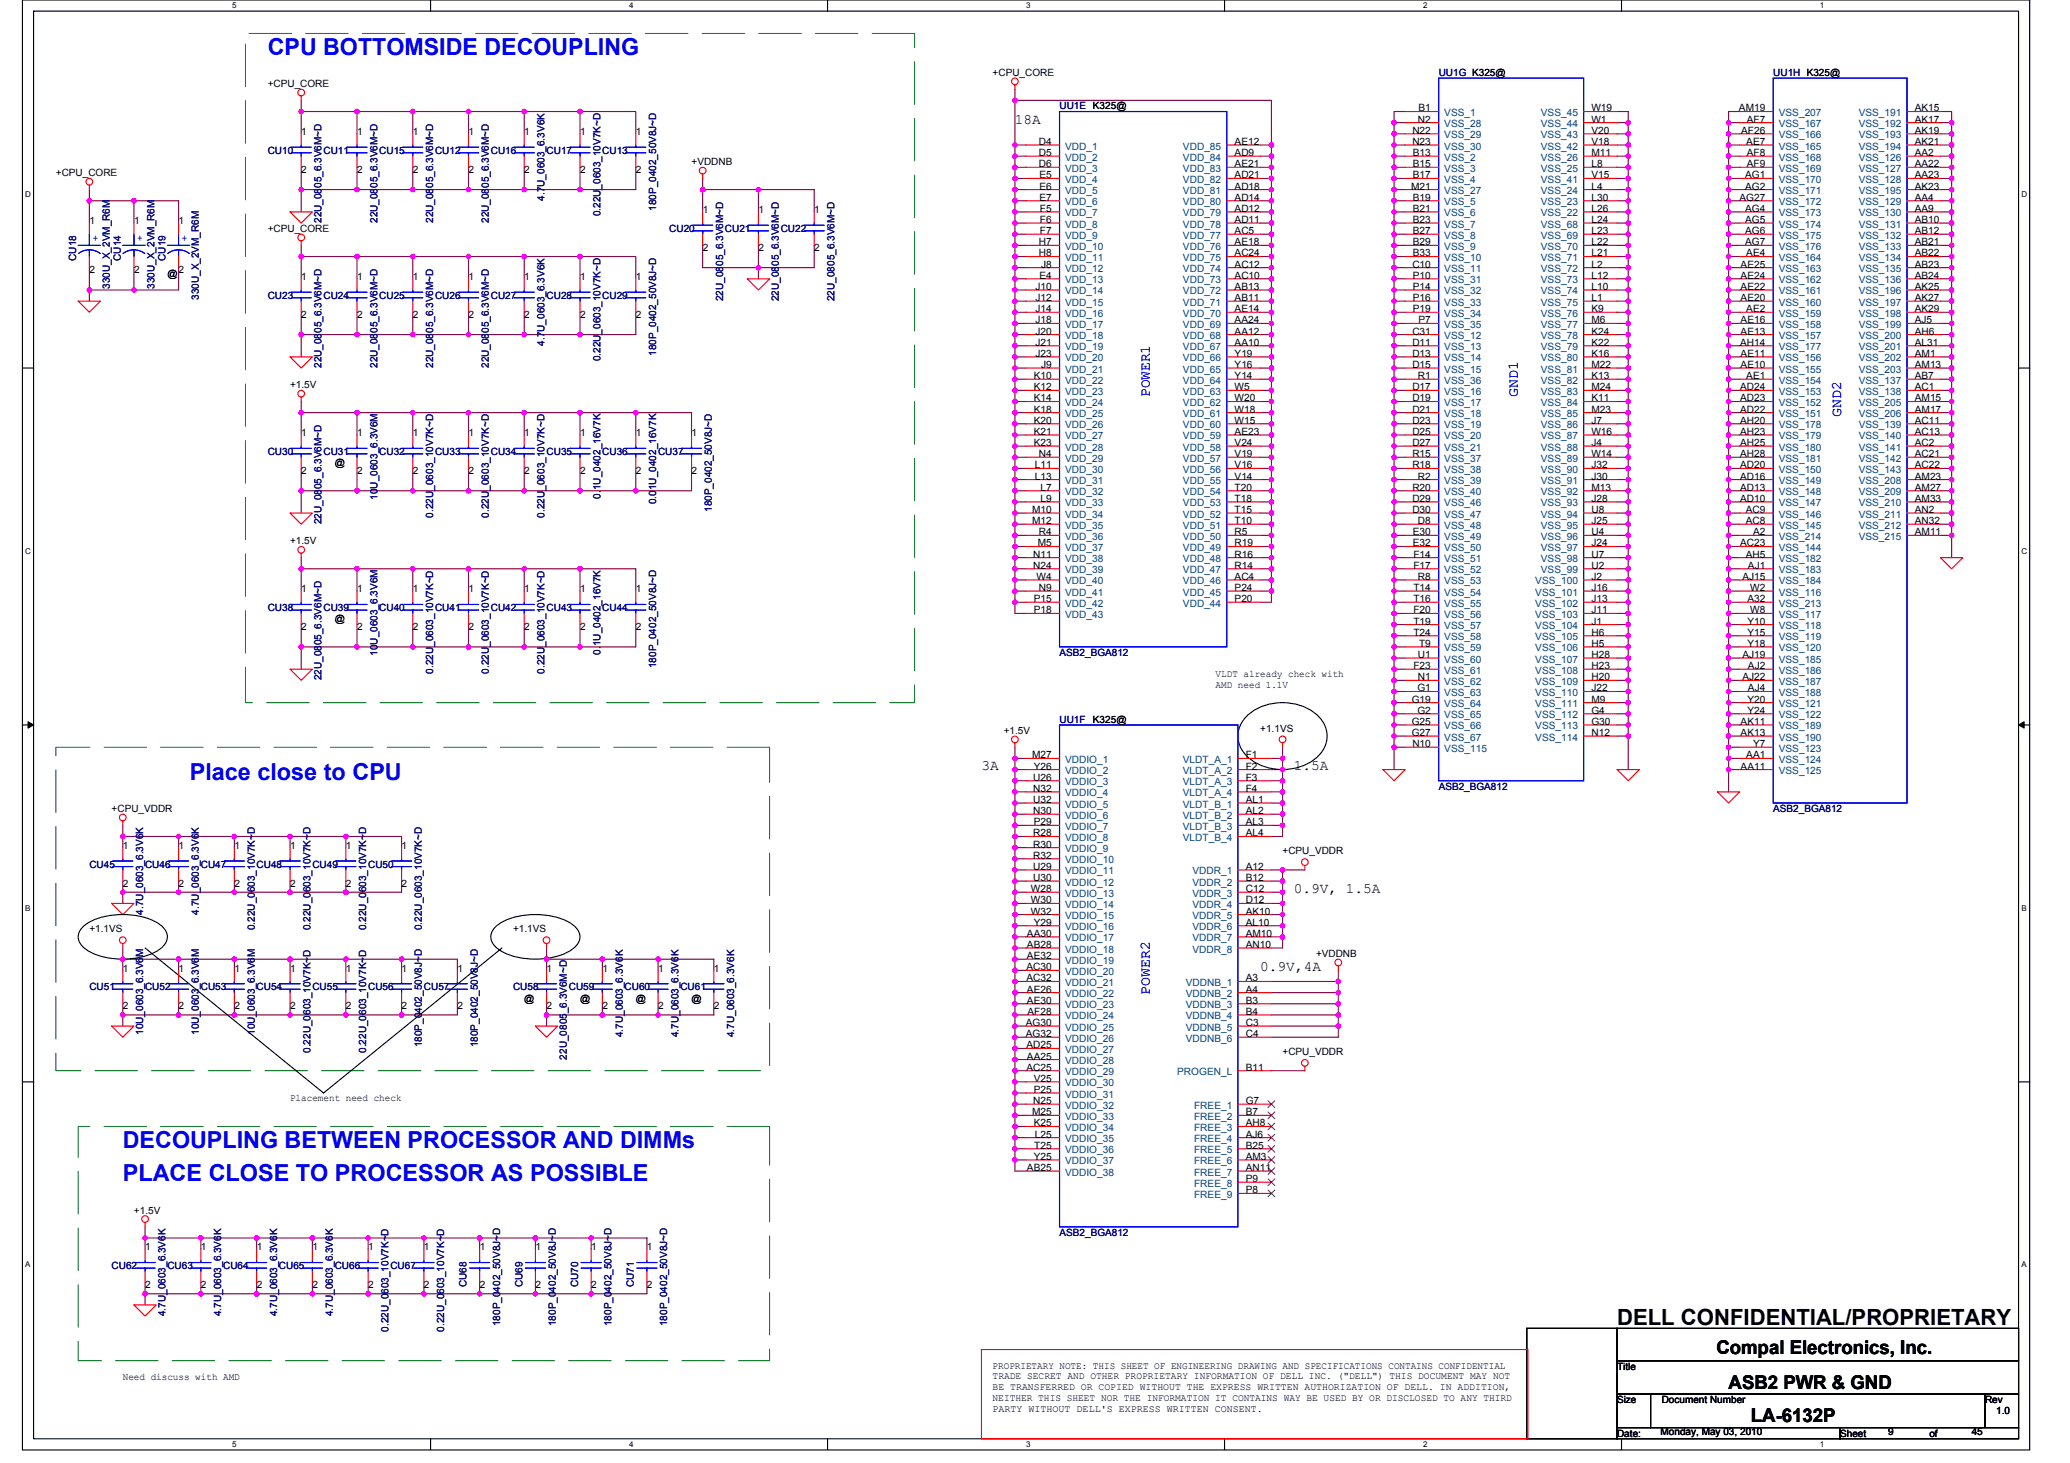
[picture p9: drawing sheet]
<svg xmlns="http://www.w3.org/2000/svg" width="297mm" height="210mm" viewBox="0 0 297 210" stroke-linecap="round" stroke-linejoin="round" font-family="sans-serif">
<defs><g id="words">
<g font-size="3.4" fill="#00f">
<text x="38.4" y="7.8">CPU BOTTOMSIDE DECOUPLING</text>
<text x="27.2" y="111.9">Place close to CPU</text>
<text x="17.6" y="164.7">DECOUPLING BETWEEN PROCESSOR AND DIMMs</text>
<text x="17.6" y="169.5">PLACE CLOSE TO PROCESSOR AS POSSIBLE</text>
</g>
<text font-size="3.2" x="232" y="190.1">DELL CONFIDENTIAL/PROPRIETARY</text>
<g font-size="2.7">
<text x="246.3" y="194.3">Compal Electronics, Inc.</text>
<text x="248.1" y="199.3">ASB2 PWR &amp; GND</text>
<text x="251.3" y="204.1">LA-6132P</text>
</g>
<g font-size="2.1">
<text x="145.6" y="17.7">18A</text>
<text x="140.8" y="110.5">3A</text>
<text x="185.6" y="110.5">1.5A</text>
<text x="185.6" y="128.1">0.9V, 1.5A</text>
<text x="180.8" y="139.3">0.9V,4A</text>
</g>
<g font-size="2.1" fill="#00f">
<text x="165" y="57" transform="rotate(-90 165 57)">POWER1</text>
<text x="217.8" y="57" transform="rotate(-90 217.8 57)">GND1</text>
<text x="264.2" y="59.8" transform="rotate(-90 264.2 59.8)">GND2</text>
<text x="165" y="142.7" transform="rotate(-90 165 142.7)">POWER2</text>
</g>
<g font-size="1.4">
<text x="142.4" y="10.9">+CPU_CORE</text>
<text x="38.4" y="12.5">+CPU_CORE</text>
<text x="203.5" y="17.6">N2</text>
<text x="203.6" y="16">B1</text>
<text x="228.4" y="16">W19</text>
<text x="228.4" y="17.6">W1</text>
<text x="249.5" y="16">AM19</text>
<text x="250.7" y="17.6">AF7</text>
<text x="274.8" y="16">AK15</text>
<text x="274.8" y="17.6">AK17</text>
<text x="43.2" y="19.4">1</text>
<text x="51.2" y="19.4">1</text>
<text x="59.2" y="19.4">1</text>
<text x="67.2" y="19.4">1</text>
<text x="75.2" y="19.4">1</text>
<text x="83.2" y="19.4">1</text>
<text x="91.2" y="19.4">1</text>
<text x="99.2" y="23.7">+VDDNB</text>
<text x="149.1" y="20.8">D4</text>
<text x="149.1" y="22.4">D5</text>
<text x="149.1" y="24">D6</text>
<text x="177.2" y="20.8">AE12</text>
<text x="177.2" y="22.4">AD9</text>
<text x="177.2" y="24">AE21</text>
<text x="202.7" y="19.2">N22</text>
<text x="202.7" y="20.8">N23</text>
<text x="202.7" y="22.4">B13</text>
<text x="202.7" y="24">B15</text>
<text x="228.4" y="19.2">V20</text>
<text x="228.4" y="20.8">V18</text>
<text x="228.4" y="22.4">M11</text>
<text x="228.4" y="24">L8</text>
<text x="249.9" y="19.2">AF26</text>
<text x="250.6" y="20.8">AE7</text>
<text x="250.7" y="22.4">AF8</text>
<text x="250.7" y="24">AF9</text>
<text x="274.8" y="19.2">AK19</text>
<text x="274.8" y="20.8">AK21</text>
<text x="274.8" y="22.4">AA2</text>
<text x="274.8" y="24">AA22</text>
<text x="8" y="25.3">+CPU_CORE</text>
<text x="43.2" y="24.8">2</text>
<text x="51.2" y="24.8">2</text>
<text x="59.2" y="24.8">2</text>
<text x="67.2" y="24.8">2</text>
<text x="75.2" y="24.8">2</text>
<text x="83.2" y="24.8">2</text>
<text x="91.2" y="24.8">2</text>
<text x="149.1" y="25.6">E5</text>
<text x="149.1" y="27.2">E6</text>
<text x="149.1" y="28.8">E7</text>
<text x="177.2" y="25.6">AD21</text>
<text x="177.2" y="27.2">AD18</text>
<text x="177.2" y="28.8">AD14</text>
<text x="202.5" y="27.2">M21</text>
<text x="202.7" y="25.6">B17</text>
<text x="202.7" y="28.8">B19</text>
<text x="228.4" y="25.6">V15</text>
<text x="228.4" y="27.2">L4</text>
<text x="228.4" y="28.8">L30</text>
<text x="249.6" y="28.8">AG27</text>
<text x="250.4" y="25.6">AG1</text>
<text x="250.4" y="27.2">AG2</text>
<text x="274.8" y="25.6">AA23</text>
<text x="274.8" y="27.2">AK23</text>
<text x="274.8" y="28.8">AA4</text>
<text x="12.8" y="32.2">1</text>
<text x="19.2" y="32.2">1</text>
<text x="25.6" y="32.2">1</text>
<text x="38.4" y="33.3">+CPU_CORE</text>
<text x="100.8" y="30.6">1</text>
<text x="108.8" y="30.6">1</text>
<text x="116.8" y="30.6">1</text>
<text x="149.1" y="35.2">H7</text>
<text x="149.2" y="30.4">F5</text>
<text x="149.2" y="32">F6</text>
<text x="149.2" y="33.6">F7</text>
<text x="177.2" y="30.4">AD12</text>
<text x="177.2" y="32">AD11</text>
<text x="177.2" y="33.6">AC5</text>
<text x="177.2" y="35.2">AE18</text>
<text x="202.7" y="30.4">B21</text>
<text x="202.7" y="32">B23</text>
<text x="202.7" y="33.6">B27</text>
<text x="202.7" y="35.2">B29</text>
<text x="228.4" y="30.4">L26</text>
<text x="228.4" y="32">L24</text>
<text x="228.4" y="33.6">L23</text>
<text x="228.4" y="35.2">L22</text>
<text x="250.4" y="30.4">AG4</text>
<text x="250.4" y="32">AG5</text>
<text x="250.4" y="33.6">AG6</text>
<text x="250.4" y="35.2">AG7</text>
<text x="274.8" y="30.4">AA9</text>
<text x="274.8" y="32">AB10</text>
<text x="274.8" y="33.6">AB12</text>
<text x="274.8" y="35.2">AB21</text>
<text x="12.8" y="39.2">2</text>
<text x="19.2" y="39.2">2</text>
<text x="24" y="39.7">@</text>
<text x="25.6" y="39.2">2</text>
<text x="43.2" y="40.2">1</text>
<text x="51.2" y="40.2">1</text>
<text x="59.2" y="40.2">1</text>
<text x="67.2" y="40.2">1</text>
<text x="75.2" y="40.2">1</text>
<text x="83.2" y="40.2">1</text>
<text x="91.2" y="40.2">1</text>
<text x="100.8" y="36">2</text>
<text x="108.8" y="36">2</text>
<text x="116.8" y="36">2</text>
<text x="148.6" y="41.6">J10</text>
<text x="149.1" y="36.8">H8</text>
<text x="149.1" y="40">E4</text>
<text x="149.4" y="38.4">J8</text>
<text x="177.2" y="36.8">AC24</text>
<text x="177.2" y="38.4">AC12</text>
<text x="177.2" y="40">AC10</text>
<text x="177.2" y="41.6">AB13</text>
<text x="202.7" y="38.4">C10</text>
<text x="202.7" y="36.8">B33</text>
<text x="202.7" y="40">P10</text>
<text x="202.7" y="41.6">P14</text>
<text x="228.4" y="36.8">L21</text>
<text x="228.4" y="38.4">L2</text>
<text x="228.4" y="40">L12</text>
<text x="228.4" y="41.6">L10</text>
<text x="249.8" y="38.4">AE25</text>
<text x="249.8" y="40">AE24</text>
<text x="249.8" y="41.6">AE22</text>
<text x="250.6" y="36.8">AE4</text>
<text x="274.8" y="36.8">AB22</text>
<text x="274.8" y="38.4">AB23</text>
<text x="274.8" y="40">AB24</text>
<text x="274.8" y="41.6">AK25</text>
<text x="43.2" y="45.6">2</text>
<text x="51.2" y="45.6">2</text>
<text x="59.2" y="45.6">2</text>
<text x="67.2" y="45.6">2</text>
<text x="75.2" y="45.6">2</text>
<text x="83.2" y="45.6">2</text>
<text x="91.2" y="45.6">2</text>
<text x="148.6" y="43.2">J12</text>
<text x="148.6" y="44.8">J14</text>
<text x="148.6" y="46.4">J18</text>
<text x="148.6" y="48">J20</text>
<text x="177.2" y="43.2">AB11</text>
<text x="177.2" y="44.8">AE14</text>
<text x="177.2" y="46.4">AA24</text>
<text x="177.2" y="48">AA12</text>
<text x="202.7" y="48">C31</text>
<text x="202.7" y="43.2">P16</text>
<text x="202.7" y="44.8">P19</text>
<text x="203.6" y="46.4">P7</text>
<text x="228.4" y="43.2">L1</text>
<text x="228.4" y="44.8">K9</text>
<text x="228.4" y="46.4">M6</text>
<text x="228.4" y="48">K24</text>
<text x="249.8" y="43.2">AE20</text>
<text x="249.8" y="46.4">AE16</text>
<text x="249.8" y="48">AE13</text>
<text x="250.6" y="44.8">AE2</text>
<text x="274.8" y="43.2">AK27</text>
<text x="274.8" y="44.8">AK29</text>
<text x="274.8" y="46.4">AJ5</text>
<text x="274.8" y="48">AH6</text>
<text x="148.6" y="49.6">J21</text>
<text x="148.6" y="51.2">J23</text>
<text x="149.4" y="52.8">J9</text>
<text x="177.2" y="49.6">AA10</text>
<text x="177.2" y="51.2">Y19</text>
<text x="177.2" y="52.8">Y16</text>
<text x="202.7" y="49.6">D11</text>
<text x="202.7" y="51.2">D13</text>
<text x="202.7" y="52.8">D15</text>
<text x="228.4" y="49.6">K22</text>
<text x="228.4" y="51.2">K16</text>
<text x="228.4" y="52.8">M22</text>
<text x="249.7" y="49.6">AH14</text>
<text x="249.8" y="51.2">AE11</text>
<text x="249.8" y="52.8">AE10</text>
<text x="274.8" y="49.6">AL31</text>
<text x="274.8" y="51.2">AM1</text>
<text x="274.8" y="52.8">AM13</text>
<text x="41.6" y="55.7">+1.5V</text>
<text x="148.3" y="54.4">K10</text>
<text x="148.3" y="56">K12</text>
<text x="148.3" y="57.6">K14</text>
<text x="148.3" y="59.2">K18</text>
<text x="177.2" y="54.4">Y14</text>
<text x="177.2" y="56">W5</text>
<text x="177.2" y="57.6">W20</text>
<text x="177.2" y="59.2">W18</text>
<text x="202.7" y="56">D17</text>
<text x="202.7" y="57.6">D19</text>
<text x="202.7" y="59.2">D21</text>
<text x="203.5" y="54.4">R1</text>
<text x="228.4" y="54.4">K13</text>
<text x="228.4" y="56">M24</text>
<text x="228.4" y="57.6">K11</text>
<text x="228.4" y="59.2">M23</text>
<text x="249.7" y="56">AD24</text>
<text x="249.7" y="57.6">AD23</text>
<text x="249.7" y="59.2">AD22</text>
<text x="250.6" y="54.4">AE1</text>
<text x="274.8" y="54.4">AB7</text>
<text x="274.8" y="56">AC1</text>
<text x="274.8" y="57.6">AM15</text>
<text x="274.8" y="59.2">AM17</text>
<text x="43.2" y="62.6">1</text>
<text x="51.2" y="62.6">1</text>
<text x="59.2" y="62.6">1</text>
<text x="67.2" y="62.6">1</text>
<text x="75.2" y="62.6">1</text>
<text x="83.2" y="62.6">1</text>
<text x="91.2" y="62.6">1</text>
<text x="99.2" y="62.6">1</text>
<text x="148.3" y="60.8">K20</text>
<text x="148.3" y="62.4">K21</text>
<text x="148.3" y="64">K23</text>
<text x="149.1" y="65.6">N4</text>
<text x="177.2" y="60.8">W15</text>
<text x="177.2" y="62.4">AE23</text>
<text x="177.2" y="64">V24</text>
<text x="177.2" y="65.6">V19</text>
<text x="202.7" y="60.8">D23</text>
<text x="202.7" y="62.4">D25</text>
<text x="202.7" y="64">D27</text>
<text x="202.7" y="65.6">R15</text>
<text x="228.4" y="60.8">J7</text>
<text x="228.4" y="62.4">W16</text>
<text x="228.4" y="64">J4</text>
<text x="228.4" y="65.6">W14</text>
<text x="249.7" y="60.8">AH20</text>
<text x="249.7" y="62.4">AH23</text>
<text x="249.7" y="64">AH25</text>
<text x="249.7" y="65.6">AH28</text>
<text x="274.8" y="60.8">AC11</text>
<text x="274.8" y="62.4">AC13</text>
<text x="274.8" y="64">AC2</text>
<text x="274.8" y="65.6">AC21</text>
<text x="43.2" y="68">2</text>
<text x="48" y="66.9">@</text>
<text x="51.2" y="68">2</text>
<text x="59.2" y="68">2</text>
<text x="67.2" y="68">2</text>
<text x="75.2" y="68">2</text>
<text x="83.2" y="68">2</text>
<text x="91.2" y="68">2</text>
<text x="99.2" y="68">2</text>
<text x="148.5" y="67.2">L11</text>
<text x="148.5" y="68.8">L13</text>
<text x="149.3" y="70.4">L7</text>
<text x="177.2" y="67.2">V16</text>
<text x="177.2" y="68.8">V14</text>
<text x="177.2" y="70.4">T20</text>
<text x="202.7" y="67.2">R18</text>
<text x="202.7" y="70.4">R20</text>
<text x="203.5" y="68.8">R2</text>
<text x="228.4" y="67.2">J32</text>
<text x="228.4" y="68.8">J30</text>
<text x="228.4" y="70.4">M13</text>
<text x="249.7" y="67.2">AD20</text>
<text x="249.7" y="68.8">AD16</text>
<text x="249.7" y="70.4">AD13</text>
<text x="274.8" y="67.2">AC22</text>
<text x="274.8" y="68.8">AM23</text>
<text x="274.8" y="70.4">AM27</text>
<text x="148.1" y="73.6">M10</text>
<text x="148.1" y="75.2">M12</text>
<text x="149.1" y="76.8">R4</text>
<text x="149.3" y="72">L9</text>
<text x="177.2" y="72">T18</text>
<text x="177.2" y="73.6">T15</text>
<text x="177.2" y="75.2">T10</text>
<text x="177.2" y="76.8">R5</text>
<text x="202.7" y="72">D29</text>
<text x="202.7" y="73.6">D30</text>
<text x="202.7" y="76.8">E30</text>
<text x="203.5" y="75.2">D8</text>
<text x="228.4" y="72">J28</text>
<text x="228.4" y="73.6">U8</text>
<text x="228.4" y="75.2">J25</text>
<text x="228.4" y="76.8">U4</text>
<text x="249.7" y="72">AD10</text>
<text x="250.5" y="73.6">AC9</text>
<text x="250.5" y="75.2">AC8</text>
<text x="251.6" y="76.8">A2</text>
<text x="274.8" y="72">AM33</text>
<text x="274.8" y="73.6">AN2</text>
<text x="274.8" y="75.2">AN32</text>
<text x="274.8" y="76.8">AM11</text>
<text x="41.6" y="78.1">+1.5V</text>
<text x="148.3" y="80">N11</text>
<text x="148.3" y="81.6">N24</text>
<text x="148.7" y="83.2">W4</text>
<text x="148.9" y="78.4">M5</text>
<text x="177.2" y="78.4">R19</text>
<text x="177.2" y="80">R16</text>
<text x="177.2" y="81.6">R14</text>
<text x="177.2" y="83.2">AC4</text>
<text x="202.7" y="78.4">E32</text>
<text x="202.8" y="80">F14</text>
<text x="202.8" y="81.6">F17</text>
<text x="203.5" y="83.2">R8</text>
<text x="228.4" y="83.2">J2</text>
<text x="228.4" y="78.4">J24</text>
<text x="228.4" y="80">U7</text>
<text x="228.4" y="81.6">U2</text>
<text x="249.7" y="78.4">AC23</text>
<text x="250" y="83.2">AJ15</text>
<text x="250.5" y="80">AH5</text>
<text x="250.8" y="81.6">AJ1</text>
<text x="43.2" y="85">1</text>
<text x="48" y="89.3">@</text>
<text x="51.2" y="85">1</text>
<text x="59.2" y="85">1</text>
<text x="67.2" y="85">1</text>
<text x="75.2" y="85">1</text>
<text x="83.2" y="85">1</text>
<text x="91.2" y="85">1</text>
<text x="148.3" y="86.4">P15</text>
<text x="148.3" y="88">P18</text>
<text x="149.1" y="84.8">N9</text>
<text x="177.2" y="84.8">P24</text>
<text x="177.2" y="86.4">P20</text>
<text x="202.8" y="84.8">T14</text>
<text x="202.8" y="86.4">T16</text>
<text x="202.8" y="88">F20</text>
<text x="202.8" y="89.6">T19</text>
<text x="228.4" y="84.8">J16</text>
<text x="228.4" y="86.4">J13</text>
<text x="228.4" y="88">J11</text>
<text x="228.4" y="89.6">J1</text>
<text x="250.7" y="86.4">A32</text>
<text x="250.7" y="89.6">Y10</text>
<text x="251.2" y="84.8">W2</text>
<text x="251.2" y="88">W8</text>
<text x="43.2" y="90.4">2</text>
<text x="51.2" y="90.4">2</text>
<text x="59.2" y="90.4">2</text>
<text x="67.2" y="90.4">2</text>
<text x="75.2" y="90.4">2</text>
<text x="83.2" y="90.4">2</text>
<text x="91.2" y="90.4">2</text>
<text x="202.8" y="91.2">T24</text>
<text x="203.5" y="94.4">U1</text>
<text x="203.6" y="92.8">T9</text>
<text x="228.4" y="91.2">H6</text>
<text x="228.4" y="92.8">H5</text>
<text x="228.4" y="94.4">H28</text>
<text x="250" y="94.4">AJ19</text>
<text x="250.7" y="91.2">Y15</text>
<text x="250.7" y="92.8">Y18</text>
<text x="174.4" y="97.2">VLDT already check with</text>
<text x="174.4" y="98.7">AMD need 1.1V</text>
<text x="202.6" y="100.8">G19</text>
<text x="202.8" y="96">F23</text>
<text x="203.4" y="99.2">G1</text>
<text x="203.5" y="97.6">N1</text>
<text x="228.4" y="96">H23</text>
<text x="228.4" y="97.6">H20</text>
<text x="228.4" y="99.2">J22</text>
<text x="228.4" y="100.8">M9</text>
<text x="250" y="97.6">AJ22</text>
<text x="250.7" y="100.8">Y20</text>
<text x="250.8" y="96">AJ2</text>
<text x="250.8" y="99.2">AJ4</text>
<text x="144" y="105.3">+1.5V</text>
<text x="156.8" y="103.7">K325@</text>
<text x="180.8" y="105">+1.1VS</text>
<text x="202.6" y="104">G25</text>
<text x="202.6" y="105.6">G27</text>
<text x="202.7" y="107.2">N10</text>
<text x="203.4" y="102.4">G2</text>
<text x="228.4" y="102.4">G4</text>
<text x="228.4" y="104">G30</text>
<text x="228.4" y="105.6">N12</text>
<text x="249.8" y="104">AK11</text>
<text x="249.8" y="105.6">AK13</text>
<text x="250.7" y="102.4">Y24</text>
<text x="251.6" y="107.2">Y7</text>
<text x="148.1" y="108.8">M27</text>
<text x="148.3" y="112">U26</text>
<text x="148.3" y="113.6">N32</text>
<text x="148.3" y="110.4">Y26</text>
<text x="178.8" y="108.8">F1</text>
<text x="178.8" y="110.4">F2</text>
<text x="178.8" y="112">F3</text>
<text x="178.8" y="113.6">F4</text>
<text x="249.8" y="110.4">AA11</text>
<text x="250.6" y="108.8">AA1</text>
<text x="16" y="116.5">+CPU_VDDR</text>
<text x="148.3" y="115.2">U32</text>
<text x="148.3" y="116.8">N30</text>
<text x="148.3" y="118.4">P29</text>
<text x="178.8" y="115.2">AL1</text>
<text x="178.8" y="116.8">AL2</text>
<text x="178.8" y="118.4">AL3</text>
<text x="17.6" y="121.8">1</text>
<text x="25.6" y="121.8">1</text>
<text x="33.6" y="121.8">1</text>
<text x="41.6" y="121.8">1</text>
<text x="49.6" y="121.8">1</text>
<text x="57.6" y="121.8">1</text>
<text x="148.3" y="120">R28</text>
<text x="148.3" y="121.6">R30</text>
<text x="148.3" y="123.2">R32</text>
<text x="148.3" y="124.8">U29</text>
<text x="178.8" y="124.8">A12</text>
<text x="178.8" y="120">AL4</text>
<text x="184" y="122.6">+CPU_VDDR</text>
<text x="17.6" y="127.2">2</text>
<text x="25.6" y="127.2">2</text>
<text x="33.6" y="127.2">2</text>
<text x="41.6" y="127.2">2</text>
<text x="49.6" y="127.2">2</text>
<text x="57.6" y="127.2">2</text>
<text x="147.9" y="128">W28</text>
<text x="147.9" y="129.6">W30</text>
<text x="147.9" y="131.2">W32</text>
<text x="148.3" y="126.4">U30</text>
<text x="178.8" y="126.4">B12</text>
<text x="178.8" y="128">C12</text>
<text x="178.8" y="129.6">D12</text>
<text x="178.8" y="131.2">AK10</text>
<text x="12.8" y="133.8">+1.1VS</text>
<text x="73.6" y="133.8">+1.1VS</text>
<text x="147.4" y="134.4">AA30</text>
<text x="147.4" y="136">AB28</text>
<text x="147.4" y="137.6">AE32</text>
<text x="148.3" y="132.8">Y29</text>
<text x="178.8" y="132.8">AL10</text>
<text x="178.8" y="134.4">AM10</text>
<text x="178.8" y="136">AN10</text>
<text x="188.8" y="137.3">+VDDNB</text>
<text x="17.6" y="139.4">1</text>
<text x="25.6" y="139.4">1</text>
<text x="33.6" y="139.4">1</text>
<text x="41.6" y="139.4">1</text>
<text x="49.6" y="139.4">1</text>
<text x="57.6" y="139.4">1</text>
<text x="65.6" y="139.4">1</text>
<text x="75.2" y="143.7">@</text>
<text x="78.4" y="139.4">1</text>
<text x="83.2" y="143.7">@</text>
<text x="86.4" y="139.4">1</text>
<text x="91.2" y="143.7">@</text>
<text x="94.4" y="139.4">1</text>
<text x="99.2" y="143.7">@</text>
<text x="102.4" y="139.4">1</text>
<text x="147.3" y="139.2">AC30</text>
<text x="147.3" y="140.8">AC32</text>
<text x="147.4" y="142.4">AE26</text>
<text x="178.8" y="140.8">A3</text>
<text x="178.8" y="142.4">A4</text>
<text x="17.6" y="144.8">2</text>
<text x="25.6" y="144.8">2</text>
<text x="33.6" y="144.8">2</text>
<text x="41.6" y="144.8">2</text>
<text x="49.6" y="144.8">2</text>
<text x="57.6" y="144.8">2</text>
<text x="65.6" y="144.8">2</text>
<text x="78.4" y="144.8">2</text>
<text x="86.4" y="144.8">2</text>
<text x="94.4" y="144.8">2</text>
<text x="102.4" y="144.8">2</text>
<text x="147.2" y="147.2">AG30</text>
<text x="147.2" y="148.8">AG32</text>
<text x="147.4" y="144">AE30</text>
<text x="147.4" y="145.6">AF28</text>
<text x="178.8" y="144">B3</text>
<text x="178.8" y="145.6">B4</text>
<text x="178.8" y="147.2">C3</text>
<text x="178.8" y="148.8">C4</text>
<text x="147.3" y="150.4">AD25</text>
<text x="147.3" y="153.6">AC25</text>
<text x="147.4" y="152">AA25</text>
<text x="148.3" y="155.2">V25</text>
<text x="178.8" y="153.6">B11</text>
<text x="184" y="151.4">+CPU_VDDR</text>
<text x="41.6" y="158">Placement need check</text>
<text x="148.1" y="160">M25</text>
<text x="148.3" y="158.4">N25</text>
<text x="148.3" y="156.8">P25</text>
<text x="148.3" y="161.6">K25</text>
<text x="178.8" y="158.4">G7</text>
<text x="178.8" y="160">B7</text>
<text x="178.8" y="161.6">AH8</text>
<text x="148.3" y="166.4">Y25</text>
<text x="148.4" y="164.8">T25</text>
<text x="148.5" y="163.2">L25</text>
<text x="178.8" y="163.2">AJ6</text>
<text x="178.8" y="164.8">B25</text>
<text x="178.8" y="166.4">AM3</text>
<text x="147.4" y="168">AB25</text>
<text x="178.8" y="168">AN11</text>
<text x="178.8" y="169.6">P9</text>
<text x="178.8" y="171.2">P8</text>
<text x="19.2" y="174.1">+1.5V</text>
<text x="20.8" y="179.4">1</text>
<text x="28.8" y="179.4">1</text>
<text x="36.8" y="179.4">1</text>
<text x="44.8" y="179.4">1</text>
<text x="52.8" y="179.4">1</text>
<text x="60.8" y="179.4">1</text>
<text x="68.8" y="179.4">1</text>
<text x="76.8" y="179.4">1</text>
<text x="84.8" y="179.4">1</text>
<text x="92.8" y="179.4">1</text>
<text x="20.8" y="184.8">2</text>
<text x="28.8" y="184.8">2</text>
<text x="36.8" y="184.8">2</text>
<text x="44.8" y="184.8">2</text>
<text x="52.8" y="184.8">2</text>
<text x="60.8" y="184.8">2</text>
<text x="68.8" y="184.8">2</text>
<text x="76.8" y="184.8">2</text>
<text x="84.8" y="184.8">2</text>
<text x="92.8" y="184.8">2</text>
<text x="17.6" y="198">Need discuss with AMD</text>
<text x="142.4" y="196.4">PROPRIETARY NOTE: THIS SHEET OF ENGINEERING DRAWING AND SPECIFICATIONS CONTAINS CONFIDENTIAL</text>
<text x="142.4" y="197.9">TRADE SECRET AND OTHER PROPRIETARY INFORMATION OF DELL INC. (&quot;DELL&quot;) THIS DOCUMENT MAY NOT</text>
<text x="232" y="196.5">Title</text>
<text x="142.4" y="199.5">BE TRANSFERRED OR COPIED WITHOUT THE EXPRESS WRITTEN AUTHORIZATION OF DELL. IN ADDITION,</text>
<text x="142.4" y="201">NEITHER THIS SHEET NOR THE INFORMATION IT CONTAINS WAY BE USED BY OR DISCLOSED TO ANY THIRD</text>
<text x="142.4" y="202.5">PARTY WITHOUT DELL'S EXPRESS WRITTEN CONSENT.</text>
<text x="232" y="201.3">Size</text>
<text x="238.4" y="201.3">Document Number</text>
<text x="284.9" y="201.3">Rev</text>
<text x="286.5" y="202.9">1.0</text>
<text x="232" y="206.1">Date:</text>
<text x="238.3" y="206">Monday, May 03, 2010</text>
<text x="264.1" y="206.1">Sheet</text>
<text x="270.9" y="206">9</text>
<text x="276.9" y="206.1">of</text>
<text x="282.9" y="206">45</text>
</g>
<g font-size="1.4" fill="#000080">
<text x="206.4" y="10.9">UU1G K325@</text>
<text x="254.5" y="10.9">UU1H K325@</text>
<text x="152" y="15.7">UU1E K325@</text>
<text x="38.4" y="22.1">CU10</text>
<text x="46.4" y="22.1">CU11</text>
<text x="54.4" y="22.1">CU15</text>
<text x="62.4" y="22.1">CU12</text>
<text x="70.4" y="22.1">CU16</text>
<text x="78.4" y="22.1">CU17</text>
<text x="86.4" y="22.1">CU13</text>
<text x="78.2" y="28.8" transform="rotate(-90 78.2 28.8)">4.7U_0603_6.3V6K</text>
<text x="46.2" y="32" transform="rotate(-90 46.2 32)">22U_0805_6.3V6M~D</text>
<text x="54.2" y="32" transform="rotate(-90 54.2 32)">22U_0805_6.3V6M~D</text>
<text x="62.2" y="32" transform="rotate(-90 62.2 32)">22U_0805_6.3V6M~D</text>
<text x="70.2" y="32" transform="rotate(-90 70.2 32)">22U_0805_6.3V6M~D</text>
<text x="86.2" y="31" transform="rotate(-90 86.2 31)">0.22U_0603_10V7K~D</text>
<text x="94.2" y="30.2" transform="rotate(-90 94.2 30.2)">180P_0402_50V8J~D</text>
<text x="96" y="33.3">CU20</text>
<text x="104" y="33.3">CU21</text>
<text x="112" y="33.3">CU22</text>
<text x="10.9" y="37.4" transform="rotate(-90 10.9 37.4)">CU18</text>
<text x="15.7" y="41.4" transform="rotate(-90 15.7 41.4)">330U_X_2VM_R6M</text>
<text x="17.3" y="37.4" transform="rotate(-90 17.3 37.4)">CU14</text>
<text x="22.1" y="41.4" transform="rotate(-90 22.1 41.4)">330U_X_2VM_R6M</text>
<text x="23.7" y="37.4" transform="rotate(-90 23.7 37.4)">CU19</text>
<text x="28.6" y="43" transform="rotate(-90 28.6 43)">330U_X_2VM_R6M</text>
<text x="38.4" y="42.9">CU23</text>
<text x="46.4" y="42.9">CU24</text>
<text x="54.4" y="42.9">CU25</text>
<text x="62.4" y="42.9">CU26</text>
<text x="70.4" y="42.9">CU27</text>
<text x="78.4" y="42.9">CU28</text>
<text x="86.4" y="42.9">CU29</text>
<text x="103.8" y="43.2" transform="rotate(-90 103.8 43.2)">22U_0805_6.3V6M~D</text>
<text x="111.8" y="43.2" transform="rotate(-90 111.8 43.2)">22U_0805_6.3V6M~D</text>
<text x="119.8" y="43.2" transform="rotate(-90 119.8 43.2)">22U_0805_6.3V6M~D</text>
<text x="46.2" y="52.8" transform="rotate(-90 46.2 52.8)">22U_0805_6.3V6M~D</text>
<text x="54.2" y="52.8" transform="rotate(-90 54.2 52.8)">22U_0805_6.3V6M~D</text>
<text x="62.2" y="52.8" transform="rotate(-90 62.2 52.8)">22U_0805_6.3V6M~D</text>
<text x="70.2" y="52.8" transform="rotate(-90 70.2 52.8)">22U_0805_6.3V6M~D</text>
<text x="78.2" y="49.6" transform="rotate(-90 78.2 49.6)">4.7U_0603_6.3V6K</text>
<text x="86.2" y="51.8" transform="rotate(-90 86.2 51.8)">0.22U_0603_10V7K~D</text>
<text x="94.2" y="51" transform="rotate(-90 94.2 51)">180P_0402_50V8J~D</text>
<text x="38.4" y="65.3">CU30</text>
<text x="46.4" y="65.3">CU31</text>
<text x="54.4" y="65.3">CU32</text>
<text x="62.4" y="65.3">CU33</text>
<text x="70.4" y="65.3">CU34</text>
<text x="78.4" y="65.3">CU35</text>
<text x="86.4" y="65.3">CU36</text>
<text x="94.4" y="65.3">CU37</text>
<text x="54.2" y="71.7" transform="rotate(-90 54.2 71.7)">10U_0603_6.3V6M</text>
<text x="86.2" y="71.5" transform="rotate(-90 86.2 71.5)">0.1U_0402_16V7K</text>
<text x="46.2" y="75.2" transform="rotate(-90 46.2 75.2)">22U_0805_6.3V6M~D</text>
<text x="62.2" y="74.3" transform="rotate(-90 62.2 74.3)">0.22U_0603_10V7K~D</text>
<text x="70.2" y="74.3" transform="rotate(-90 70.2 74.3)">0.22U_0603_10V7K~D</text>
<text x="78.2" y="74.3" transform="rotate(-90 78.2 74.3)">0.22U_0603_10V7K~D</text>
<text x="94.2" y="72.3" transform="rotate(-90 94.2 72.3)">0.01U_0402_16V7K</text>
<text x="102.2" y="73.5" transform="rotate(-90 102.2 73.5)">180P_0402_50V8J~D</text>
<text x="38.4" y="87.7">CU38</text>
<text x="46.4" y="87.7">CU39</text>
<text x="54.4" y="87.7">CU40</text>
<text x="62.4" y="87.7">CU41</text>
<text x="70.4" y="87.7">CU42</text>
<text x="78.4" y="87.7">CU43</text>
<text x="86.4" y="87.7">CU44</text>
<text x="54.2" y="94.1" transform="rotate(-90 54.2 94.1)">10U_0603_6.3V6M</text>
<text x="86.2" y="93.9" transform="rotate(-90 86.2 93.9)">0.1U_0402_16V7K</text>
<text x="94.2" y="95.9" transform="rotate(-90 94.2 95.9)">180P_0402_50V8J~D</text>
<text x="152" y="94.1">ASB2_BGA812</text>
<text x="46.2" y="97.6" transform="rotate(-90 46.2 97.6)">22U_0805_6.3V6M~D</text>
<text x="62.2" y="96.7" transform="rotate(-90 62.2 96.7)">0.22U_0603_10V7K~D</text>
<text x="70.2" y="96.7" transform="rotate(-90 70.2 96.7)">0.22U_0603_10V7K~D</text>
<text x="78.2" y="96.7" transform="rotate(-90 78.2 96.7)">0.22U_0603_10V7K~D</text>
<text x="152" y="103.7">UU1F</text>
<text x="206.4" y="113.3">ASB2_BGA812</text>
<text x="254.5" y="116.5">ASB2_BGA812</text>
<text x="12.8" y="124.5">CU45</text>
<text x="20.8" y="124.5">CU46</text>
<text x="28.8" y="124.5">CU47</text>
<text x="36.8" y="124.5">CU48</text>
<text x="44.8" y="124.5">CU49</text>
<text x="52.8" y="124.5">CU50</text>
<text x="20.5" y="131.2" transform="rotate(-90 20.5 131.2)">4.7U_0603_6.3V6K</text>
<text x="28.6" y="131.2" transform="rotate(-90 28.6 131.2)">4.7U_0603_6.3V6K</text>
<text x="36.6" y="133.5" transform="rotate(-90 36.6 133.5)">0.22U_0603_10V7K~D</text>
<text x="44.6" y="133.5" transform="rotate(-90 44.6 133.5)">0.22U_0603_10V7K~D</text>
<text x="52.6" y="133.5" transform="rotate(-90 52.6 133.5)">0.22U_0603_10V7K~D</text>
<text x="60.6" y="133.5" transform="rotate(-90 60.6 133.5)">0.22U_0603_10V7K~D</text>
<text x="12.8" y="142.1">CU51</text>
<text x="20.8" y="142.1">CU52</text>
<text x="28.8" y="142.1">CU53</text>
<text x="36.8" y="142.1">CU54</text>
<text x="44.8" y="142.1">CU55</text>
<text x="52.8" y="142.1">CU56</text>
<text x="60.8" y="142.1">CU57</text>
<text x="73.6" y="142.1">CU58</text>
<text x="81.6" y="142.1">CU59</text>
<text x="89.6" y="142.1">CU60</text>
<text x="97.6" y="142.1">CU61</text>
<text x="20.5" y="148.5" transform="rotate(-90 20.5 148.5)">10U_0603_6.3V6M</text>
<text x="28.6" y="148.5" transform="rotate(-90 28.6 148.5)">10U_0603_6.3V6M</text>
<text x="36.6" y="148.5" transform="rotate(-90 36.6 148.5)">10U_0603_6.3V6M</text>
<text x="89.4" y="148.8" transform="rotate(-90 89.4 148.8)">4.7U_0603_6.3V6K</text>
<text x="97.4" y="148.8" transform="rotate(-90 97.4 148.8)">4.7U_0603_6.3V6K</text>
<text x="105.4" y="148.8" transform="rotate(-90 105.4 148.8)">4.7U_0603_6.3V6K</text>
<text x="44.6" y="151.1" transform="rotate(-90 44.6 151.1)">0.22U_0603_10V7K~D</text>
<text x="52.6" y="151.1" transform="rotate(-90 52.6 151.1)">0.22U_0603_10V7K~D</text>
<text x="60.6" y="150.3" transform="rotate(-90 60.6 150.3)">180P_0402_50V8J~D</text>
<text x="68.6" y="150.3" transform="rotate(-90 68.6 150.3)">180P_0402_50V8J~D</text>
<text x="81.4" y="152" transform="rotate(-90 81.4 152)">22U_0805_6.3V6M~D</text>
<text x="152" y="177.3">ASB2_BGA812</text>
<text x="16" y="182.1">CU62</text>
<text x="24" y="182.1">CU63</text>
<text x="32" y="182.1">CU64</text>
<text x="40" y="182.1">CU65</text>
<text x="48" y="182.1">CU66</text>
<text x="56" y="182.1">CU67</text>
<text x="67" y="184.7" transform="rotate(-90 67 184.7)">CU68</text>
<text x="75" y="184.7" transform="rotate(-90 75 184.7)">CU69</text>
<text x="83" y="184.7" transform="rotate(-90 83 184.7)">CU70</text>
<text x="91" y="184.7" transform="rotate(-90 91 184.7)">CU71</text>
<text x="23.7" y="188.8" transform="rotate(-90 23.7 188.8)">4.7U_0603_6.3V6K</text>
<text x="31.8" y="188.8" transform="rotate(-90 31.8 188.8)">4.7U_0603_6.3V6K</text>
<text x="39.8" y="188.8" transform="rotate(-90 39.8 188.8)">4.7U_0603_6.3V6K</text>
<text x="47.8" y="188.8" transform="rotate(-90 47.8 188.8)">4.7U_0603_6.3V6K</text>
<text x="55.8" y="191.1" transform="rotate(-90 55.8 191.1)">0.22U_0603_10V7K~D</text>
<text x="63.8" y="191.1" transform="rotate(-90 63.8 191.1)">0.22U_0603_10V7K~D</text>
<text x="71.8" y="190.3" transform="rotate(-90 71.8 190.3)">180P_0402_50V8J~D</text>
<text x="79.8" y="190.3" transform="rotate(-90 79.8 190.3)">180P_0402_50V8J~D</text>
<text x="87.8" y="190.3" transform="rotate(-90 87.8 190.3)">180P_0402_50V8J~D</text>
<text x="95.8" y="190.3" transform="rotate(-90 95.8 190.3)">180P_0402_50V8J~D</text>
</g>
<g font-size="1.4" fill="#004080">
<text x="207.2" y="16.6">VSS_1</text>
<text x="221.1" y="16.6">VSS_45</text>
<text x="255.3" y="16.6">VSS_207</text>
<text x="266.7" y="16.6">VSS_191</text>
<text x="152.8" y="21.5">VDD_1</text>
<text x="152.8" y="23.1">VDD_2</text>
<text x="169.8" y="21.5">VDD_85</text>
<text x="169.8" y="23.1">VDD_84</text>
<text x="207.2" y="18.2">VSS_28</text>
<text x="207.2" y="19.9">VSS_29</text>
<text x="207.2" y="21.5">VSS_30</text>
<text x="207.2" y="23.1">VSS_2</text>
<text x="221.1" y="18.2">VSS_44</text>
<text x="221.1" y="19.9">VSS_43</text>
<text x="221.1" y="21.5">VSS_42</text>
<text x="221.1" y="23.1">VSS_26</text>
<text x="255.3" y="18.2">VSS_167</text>
<text x="255.3" y="19.9">VSS_166</text>
<text x="255.3" y="21.5">VSS_165</text>
<text x="255.3" y="23.1">VSS_168</text>
<text x="266.7" y="18.2">VSS_192</text>
<text x="266.7" y="19.9">VSS_193</text>
<text x="266.7" y="21.5">VSS_194</text>
<text x="266.7" y="23.1">VSS_126</text>
<text x="152.8" y="24.7">VDD_3</text>
<text x="152.8" y="26.3">VDD_4</text>
<text x="152.8" y="27.9">VDD_5</text>
<text x="152.8" y="29.5">VDD_6</text>
<text x="169.8" y="24.7">VDD_83</text>
<text x="169.8" y="26.3">VDD_82</text>
<text x="169.8" y="27.9">VDD_81</text>
<text x="169.8" y="29.5">VDD_80</text>
<text x="207.2" y="24.7">VSS_3</text>
<text x="207.2" y="26.3">VSS_4</text>
<text x="207.2" y="27.9">VSS_27</text>
<text x="207.2" y="29.5">VSS_5</text>
<text x="221.1" y="24.7">VSS_25</text>
<text x="221.1" y="26.3">VSS_41</text>
<text x="221.1" y="27.9">VSS_24</text>
<text x="221.1" y="29.5">VSS_23</text>
<text x="255.3" y="24.7">VSS_169</text>
<text x="255.3" y="26.3">VSS_170</text>
<text x="255.3" y="27.9">VSS_171</text>
<text x="255.3" y="29.5">VSS_172</text>
<text x="266.7" y="24.7">VSS_127</text>
<text x="266.7" y="26.3">VSS_128</text>
<text x="266.7" y="27.9">VSS_195</text>
<text x="266.7" y="29.5">VSS_129</text>
<text x="152.8" y="31.1">VDD_7</text>
<text x="152.8" y="32.7">VDD_8</text>
<text x="152.8" y="34.3">VDD_9</text>
<text x="152.8" y="35.9">VDD_10</text>
<text x="169.8" y="31.1">VDD_79</text>
<text x="169.8" y="32.7">VDD_78</text>
<text x="169.8" y="34.3">VDD_77</text>
<text x="169.8" y="35.9">VDD_76</text>
<text x="207.2" y="31.1">VSS_6</text>
<text x="207.2" y="32.7">VSS_7</text>
<text x="207.2" y="34.3">VSS_8</text>
<text x="207.2" y="35.9">VSS_9</text>
<text x="221.1" y="31.1">VSS_22</text>
<text x="221.1" y="32.7">VSS_68</text>
<text x="221.1" y="34.3">VSS_69</text>
<text x="221.1" y="35.9">VSS_70</text>
<text x="255.3" y="31.1">VSS_173</text>
<text x="255.3" y="32.7">VSS_174</text>
<text x="255.3" y="34.3">VSS_175</text>
<text x="255.3" y="35.9">VSS_176</text>
<text x="266.7" y="31.1">VSS_130</text>
<text x="266.7" y="32.7">VSS_131</text>
<text x="266.7" y="34.3">VSS_132</text>
<text x="266.7" y="35.9">VSS_133</text>
<text x="152.8" y="37.5">VDD_11</text>
<text x="152.8" y="39.1">VDD_12</text>
<text x="152.8" y="40.7">VDD_13</text>
<text x="169.8" y="37.5">VDD_75</text>
<text x="169.8" y="39.1">VDD_74</text>
<text x="169.8" y="40.7">VDD_73</text>
<text x="207.2" y="37.5">VSS_10</text>
<text x="207.2" y="39.1">VSS_11</text>
<text x="207.2" y="40.7">VSS_31</text>
<text x="221.1" y="37.5">VSS_71</text>
<text x="221.1" y="39.1">VSS_72</text>
<text x="221.1" y="40.7">VSS_73</text>
<text x="255.3" y="37.5">VSS_164</text>
<text x="255.3" y="39.1">VSS_163</text>
<text x="255.3" y="40.7">VSS_162</text>
<text x="266.7" y="37.5">VSS_134</text>
<text x="266.7" y="39.1">VSS_135</text>
<text x="266.7" y="40.7">VSS_136</text>
<text x="152.8" y="42.3">VDD_14</text>
<text x="152.8" y="43.9">VDD_15</text>
<text x="152.8" y="45.5">VDD_16</text>
<text x="152.8" y="47.1">VDD_17</text>
<text x="169.8" y="42.3">VDD_72</text>
<text x="169.8" y="43.9">VDD_71</text>
<text x="169.8" y="45.5">VDD_70</text>
<text x="169.8" y="47.1">VDD_69</text>
<text x="207.2" y="42.3">VSS_32</text>
<text x="207.2" y="43.9">VSS_33</text>
<text x="207.2" y="45.5">VSS_34</text>
<text x="207.2" y="47.1">VSS_35</text>
<text x="221.1" y="42.3">VSS_74</text>
<text x="221.1" y="43.9">VSS_75</text>
<text x="221.1" y="45.5">VSS_76</text>
<text x="221.1" y="47.1">VSS_77</text>
<text x="255.3" y="42.3">VSS_161</text>
<text x="255.3" y="43.9">VSS_160</text>
<text x="255.3" y="45.5">VSS_159</text>
<text x="255.3" y="47.1">VSS_158</text>
<text x="266.7" y="42.3">VSS_196</text>
<text x="266.7" y="43.9">VSS_197</text>
<text x="266.7" y="45.5">VSS_198</text>
<text x="266.7" y="47.1">VSS_199</text>
<text x="152.8" y="48.7">VDD_18</text>
<text x="152.8" y="50.3">VDD_19</text>
<text x="152.8" y="51.9">VDD_20</text>
<text x="152.8" y="53.5">VDD_21</text>
<text x="169.8" y="48.7">VDD_68</text>
<text x="169.8" y="50.3">VDD_67</text>
<text x="169.8" y="51.9">VDD_66</text>
<text x="169.8" y="53.5">VDD_65</text>
<text x="207.2" y="48.7">VSS_12</text>
<text x="207.2" y="50.3">VSS_13</text>
<text x="207.2" y="51.9">VSS_14</text>
<text x="207.2" y="53.5">VSS_15</text>
<text x="221.1" y="48.7">VSS_78</text>
<text x="221.1" y="50.3">VSS_79</text>
<text x="221.1" y="51.9">VSS_80</text>
<text x="221.1" y="53.5">VSS_81</text>
<text x="255.3" y="48.7">VSS_157</text>
<text x="255.3" y="50.3">VSS_177</text>
<text x="255.3" y="51.9">VSS_156</text>
<text x="255.3" y="53.5">VSS_155</text>
<text x="266.7" y="48.7">VSS_200</text>
<text x="266.7" y="50.3">VSS_201</text>
<text x="266.7" y="51.9">VSS_202</text>
<text x="266.7" y="53.5">VSS_203</text>
<text x="152.8" y="55.1">VDD_22</text>
<text x="152.8" y="56.7">VDD_23</text>
<text x="152.8" y="58.3">VDD_24</text>
<text x="152.8" y="59.9">VDD_25</text>
<text x="169.8" y="55.1">VDD_64</text>
<text x="169.8" y="56.7">VDD_63</text>
<text x="169.8" y="58.3">VDD_62</text>
<text x="169.8" y="59.9">VDD_61</text>
<text x="207.2" y="55.1">VSS_36</text>
<text x="207.2" y="56.7">VSS_16</text>
<text x="207.2" y="58.3">VSS_17</text>
<text x="207.2" y="59.9">VSS_18</text>
<text x="221.1" y="55.1">VSS_82</text>
<text x="221.1" y="56.7">VSS_83</text>
<text x="221.1" y="58.3">VSS_84</text>
<text x="221.1" y="59.9">VSS_85</text>
<text x="255.3" y="55.1">VSS_154</text>
<text x="255.3" y="56.7">VSS_153</text>
<text x="255.3" y="58.3">VSS_152</text>
<text x="255.3" y="59.9">VSS_151</text>
<text x="266.7" y="55.1">VSS_137</text>
<text x="266.7" y="56.7">VSS_138</text>
<text x="266.7" y="58.3">VSS_205</text>
<text x="266.7" y="59.9">VSS_206</text>
<text x="152.8" y="61.5">VDD_26</text>
<text x="152.8" y="63.1">VDD_27</text>
<text x="152.8" y="64.7">VDD_28</text>
<text x="169.8" y="61.5">VDD_60</text>
<text x="169.8" y="63.1">VDD_59</text>
<text x="169.8" y="64.7">VDD_58</text>
<text x="207.2" y="61.5">VSS_19</text>
<text x="207.2" y="63.1">VSS_20</text>
<text x="207.2" y="64.7">VSS_21</text>
<text x="221.1" y="61.5">VSS_86</text>
<text x="221.1" y="63.1">VSS_87</text>
<text x="221.1" y="64.7">VSS_88</text>
<text x="255.3" y="61.5">VSS_178</text>
<text x="255.3" y="63.1">VSS_179</text>
<text x="255.3" y="64.7">VSS_180</text>
<text x="266.7" y="61.5">VSS_139</text>
<text x="266.7" y="63.1">VSS_140</text>
<text x="266.7" y="64.7">VSS_141</text>
<text x="152.8" y="66.3">VDD_29</text>
<text x="152.8" y="67.9">VDD_30</text>
<text x="152.8" y="69.5">VDD_31</text>
<text x="152.8" y="71.1">VDD_32</text>
<text x="169.8" y="66.3">VDD_57</text>
<text x="169.8" y="67.9">VDD_56</text>
<text x="169.8" y="69.5">VDD_55</text>
<text x="169.8" y="71.1">VDD_54</text>
<text x="207.2" y="66.3">VSS_37</text>
<text x="207.2" y="67.9">VSS_38</text>
<text x="207.2" y="69.5">VSS_39</text>
<text x="207.2" y="71.1">VSS_40</text>
<text x="221.1" y="66.3">VSS_89</text>
<text x="221.1" y="67.9">VSS_90</text>
<text x="221.1" y="69.5">VSS_91</text>
<text x="221.1" y="71.1">VSS_92</text>
<text x="255.3" y="66.3">VSS_181</text>
<text x="255.3" y="67.9">VSS_150</text>
<text x="255.3" y="69.5">VSS_149</text>
<text x="255.3" y="71.1">VSS_148</text>
<text x="266.7" y="66.3">VSS_142</text>
<text x="266.7" y="67.9">VSS_143</text>
<text x="266.7" y="69.5">VSS_208</text>
<text x="266.7" y="71.1">VSS_209</text>
<text x="152.8" y="72.7">VDD_33</text>
<text x="152.8" y="74.3">VDD_34</text>
<text x="152.8" y="75.9">VDD_35</text>
<text x="152.8" y="77.5">VDD_36</text>
<text x="169.8" y="72.7">VDD_53</text>
<text x="169.8" y="74.3">VDD_52</text>
<text x="169.8" y="75.9">VDD_51</text>
<text x="169.8" y="77.5">VDD_50</text>
<text x="207.2" y="72.7">VSS_46</text>
<text x="207.2" y="74.3">VSS_47</text>
<text x="207.2" y="75.9">VSS_48</text>
<text x="207.2" y="77.5">VSS_49</text>
<text x="221.1" y="72.7">VSS_93</text>
<text x="221.1" y="74.3">VSS_94</text>
<text x="221.1" y="75.9">VSS_95</text>
<text x="221.1" y="77.5">VSS_96</text>
<text x="255.3" y="72.7">VSS_147</text>
<text x="255.3" y="74.3">VSS_146</text>
<text x="255.3" y="75.9">VSS_145</text>
<text x="255.3" y="77.5">VSS_214</text>
<text x="266.7" y="72.7">VSS_210</text>
<text x="266.7" y="74.3">VSS_211</text>
<text x="266.7" y="75.9">VSS_212</text>
<text x="266.7" y="77.5">VSS_215</text>
<text x="152.8" y="79.1">VDD_37</text>
<text x="152.8" y="80.7">VDD_38</text>
<text x="152.8" y="82.3">VDD_39</text>
<text x="152.8" y="83.9">VDD_40</text>
<text x="169.8" y="79.1">VDD_49</text>
<text x="169.8" y="80.7">VDD_48</text>
<text x="169.8" y="82.3">VDD_47</text>
<text x="169.8" y="83.9">VDD_46</text>
<text x="207.2" y="79.1">VSS_50</text>
<text x="207.2" y="80.7">VSS_51</text>
<text x="207.2" y="82.3">VSS_52</text>
<text x="207.2" y="83.9">VSS_53</text>
<text x="220.3" y="83.9">VSS_100</text>
<text x="221.1" y="79.1">VSS_97</text>
<text x="221.1" y="80.7">VSS_98</text>
<text x="221.1" y="82.3">VSS_99</text>
<text x="255.3" y="79.1">VSS_144</text>
<text x="255.3" y="80.7">VSS_182</text>
<text x="255.3" y="82.3">VSS_183</text>
<text x="255.3" y="83.9">VSS_184</text>
<text x="152.8" y="85.5">VDD_41</text>
<text x="152.8" y="87.1">VDD_42</text>
<text x="152.8" y="88.7">VDD_43</text>
<text x="169.8" y="85.5">VDD_45</text>
<text x="169.8" y="87.1">VDD_44</text>
<text x="207.2" y="85.5">VSS_54</text>
<text x="207.2" y="87.1">VSS_55</text>
<text x="207.2" y="88.7">VSS_56</text>
<text x="220.3" y="85.5">VSS_101</text>
<text x="220.3" y="87.1">VSS_102</text>
<text x="220.3" y="88.7">VSS_103</text>
<text x="255.3" y="85.5">VSS_116</text>
<text x="255.3" y="87.1">VSS_213</text>
<text x="255.3" y="88.7">VSS_117</text>
<text x="207.2" y="90.3">VSS_57</text>
<text x="207.2" y="91.9">VSS_58</text>
<text x="207.2" y="93.5">VSS_59</text>
<text x="207.2" y="95.1">VSS_60</text>
<text x="220.3" y="90.3">VSS_104</text>
<text x="220.3" y="91.9">VSS_105</text>
<text x="220.3" y="93.5">VSS_106</text>
<text x="220.3" y="95.1">VSS_107</text>
<text x="255.3" y="90.3">VSS_118</text>
<text x="255.3" y="91.9">VSS_119</text>
<text x="255.3" y="93.5">VSS_120</text>
<text x="255.3" y="95.1">VSS_185</text>
<text x="207.2" y="96.7">VSS_61</text>
<text x="207.2" y="98.3">VSS_62</text>
<text x="207.2" y="99.9">VSS_63</text>
<text x="207.2" y="101.5">VSS_64</text>
<text x="220.3" y="96.7">VSS_108</text>
<text x="220.3" y="98.3">VSS_109</text>
<text x="220.3" y="99.9">VSS_110</text>
<text x="220.3" y="101.5">VSS_111</text>
<text x="255.3" y="96.7">VSS_186</text>
<text x="255.3" y="98.3">VSS_187</text>
<text x="255.3" y="99.9">VSS_188</text>
<text x="255.3" y="101.5">VSS_121</text>
<text x="207.2" y="103.1">VSS_65</text>
<text x="207.2" y="104.7">VSS_66</text>
<text x="207.2" y="106.3">VSS_67</text>
<text x="207.2" y="107.9">VSS_115</text>
<text x="220.3" y="103.1">VSS_112</text>
<text x="220.3" y="104.7">VSS_113</text>
<text x="220.3" y="106.3">VSS_114</text>
<text x="255.3" y="103.1">VSS_122</text>
<text x="255.3" y="104.7">VSS_189</text>
<text x="255.3" y="106.3">VSS_190</text>
<text x="255.3" y="107.9">VSS_123</text>
<text x="152.8" y="109.5">VDDIO_1</text>
<text x="152.8" y="111.1">VDDIO_2</text>
<text x="152.8" y="112.7">VDDIO_3</text>
<text x="169.7" y="109.5">VLDT_A_1</text>
<text x="169.7" y="111.1">VLDT_A_2</text>
<text x="169.7" y="112.7">VLDT_A_3</text>
<text x="255.3" y="109.5">VSS_124</text>
<text x="255.3" y="111.1">VSS_125</text>
<text x="152.8" y="114.3">VDDIO_4</text>
<text x="152.8" y="115.9">VDDIO_5</text>
<text x="152.8" y="117.5">VDDIO_6</text>
<text x="152.8" y="119.1">VDDIO_7</text>
<text x="169.7" y="114.3">VLDT_A_4</text>
<text x="169.7" y="115.9">VLDT_B_1</text>
<text x="169.7" y="117.5">VLDT_B_2</text>
<text x="169.7" y="119.1">VLDT_B_3</text>
<text x="152.8" y="120.7">VDDIO_8</text>
<text x="152.8" y="122.3">VDDIO_9</text>
<text x="152.8" y="123.9">VDDIO_10</text>
<text x="152.8" y="125.5">VDDIO_11</text>
<text x="169.7" y="120.7">VLDT_B_4</text>
<text x="171.1" y="125.5">VDDR_1</text>
<text x="152.8" y="127.1">VDDIO_12</text>
<text x="152.8" y="128.7">VDDIO_13</text>
<text x="152.8" y="130.3">VDDIO_14</text>
<text x="152.8" y="131.9">VDDIO_15</text>
<text x="171.1" y="127.1">VDDR_2</text>
<text x="171.1" y="128.7">VDDR_3</text>
<text x="171.1" y="130.3">VDDR_4</text>
<text x="171.1" y="131.9">VDDR_5</text>
<text x="152.8" y="133.5">VDDIO_16</text>
<text x="152.8" y="135.1">VDDIO_17</text>
<text x="152.8" y="136.7">VDDIO_18</text>
<text x="171.1" y="133.5">VDDR_6</text>
<text x="171.1" y="135.1">VDDR_7</text>
<text x="171.1" y="136.7">VDDR_8</text>
<text x="152.8" y="138.3">VDDIO_19</text>
<text x="152.8" y="139.9">VDDIO_20</text>
<text x="152.8" y="141.5">VDDIO_21</text>
<text x="152.8" y="143.1">VDDIO_22</text>
<text x="170.1" y="141.5">VDDNB_1</text>
<text x="170.1" y="143.1">VDDNB_2</text>
<text x="152.8" y="144.7">VDDIO_23</text>
<text x="152.8" y="146.3">VDDIO_24</text>
<text x="152.8" y="147.9">VDDIO_25</text>
<text x="152.8" y="149.5">VDDIO_26</text>
<text x="170.1" y="144.7">VDDNB_3</text>
<text x="170.1" y="146.3">VDDNB_4</text>
<text x="170.1" y="147.9">VDDNB_5</text>
<text x="170.1" y="149.5">VDDNB_6</text>
<text x="152.8" y="151.1">VDDIO_27</text>
<text x="152.8" y="152.7">VDDIO_28</text>
<text x="152.8" y="154.3">VDDIO_29</text>
<text x="152.8" y="155.9">VDDIO_30</text>
<text x="168.9" y="154.3">PROGEN_L</text>
<text x="152.8" y="157.5">VDDIO_31</text>
<text x="152.8" y="159.1">VDDIO_32</text>
<text x="152.8" y="160.7">VDDIO_33</text>
<text x="171.3" y="159.1">FREE_1</text>
<text x="171.3" y="160.7">FREE_2</text>
<text x="152.8" y="162.3">VDDIO_34</text>
<text x="152.8" y="163.9">VDDIO_35</text>
<text x="152.8" y="165.5">VDDIO_36</text>
<text x="152.8" y="167.1">VDDIO_37</text>
<text x="171.3" y="162.3">FREE_3</text>
<text x="171.3" y="163.9">FREE_4</text>
<text x="171.3" y="165.5">FREE_5</text>
<text x="171.3" y="167.1">FREE_6</text>
<text x="152.8" y="168.7">VDDIO_38</text>
<text x="171.3" y="168.7">FREE_7</text>
<text x="171.3" y="170.3">FREE_8</text>
<text x="171.3" y="171.9">FREE_9</text>
</g>
<g font-size="1.4" fill="#00f">
<text x="13.3" y="34.6">+</text>
<text x="19.7" y="34.6">+</text>
<text x="26.1" y="34.6">+</text>
</g>
<g font-size="1.1">
<text x="33.3" y="1.2">5</text>
<text x="90.3" y="1.2">4</text>
<text x="147.2" y="1.2">3</text>
<text x="204.2" y="1.2">2</text>
<text x="261.2" y="1.2">1</text>
<text x="3.6" y="28.2">D</text>
<text x="290.1" y="28.2">D</text>
<text x="3.6" y="79.4">C</text>
<text x="290.1" y="79.4">C</text>
<text x="3.6" y="130.6">B</text>
<text x="290.1" y="130.6">B</text>
<text x="3.6" y="181.9">A</text>
<text x="290.1" y="181.9">A</text>
<text x="33.3" y="207.6">5</text>
<text x="90.3" y="207.6">4</text>
<text x="147.2" y="207.6">3</text>
<text x="204.2" y="207.6">2</text>
<text x="261.2" y="207.6">1</text>
</g>
</g></defs>
<path d="M3.2 0h288.1v208h-288.1zM4.8 1.6h284.9v204.8h-284.9z" fill="none" stroke="#000" stroke-width=".16"/>
<g fill="#fff">
<path d="M33.3 .2h.6v1.2h-.6z"/>
<path d="M33.3 206.6h.6v1.3h-.6z"/>
</g>
<path d="M61.8 0v1.6M61.8 206.4v1.6" fill="none" stroke="#000" stroke-width=".16"/>
<g fill="#fff">
<path d="M90.3 .2h.6v1.2h-.6z"/>
<path d="M90.3 206.6h.6v1.3h-.6z"/>
</g>
<path d="M118.8 0v1.6M118.8 206.4v1.6" fill="none" stroke="#000" stroke-width=".16"/>
<g fill="#fff">
<path d="M147.2 .2h.7v1.2h-.7z"/>
<path d="M147.2 206.6h.7v1.3h-.7z"/>
</g>
<path d="M175.7 0v1.6M175.7 206.4v1.6" fill="none" stroke="#000" stroke-width=".16"/>
<g fill="#fff">
<path d="M204.2 .2h.6v1.2h-.6z"/>
<path d="M204.2 206.6h.6v1.3h-.6z"/>
</g>
<path d="M232.7 0v1.6M232.7 206.4v1.6" fill="none" stroke="#000" stroke-width=".16"/>
<g fill="#fff">
<path d="M261.2 .2h.6v1.2h-.6z"/>
<path d="M261.2 206.6h.6v1.3h-.6z"/>
<path d="M3.6 27.2h.8v1.3h-.8z"/>
<path d="M290.1 27.2h.8v1.3h-.8z"/>
<path d="M3.6 78.4h.8v1.3h-.8z"/>
<path d="M290.1 78.4h.8v1.3h-.8z"/>
</g>
<path d="M3.2 52.8h1.6M289.7 52.8h1.6" fill="none" stroke="#000" stroke-width=".16"/>
<g fill="#fff">
<path d="M3.6 129.6h.8v1.3h-.8z"/>
<path d="M290.1 129.6h.7v1.3h-.7z"/>
</g>
<path d="M3.2 104h1.6M289.7 104h1.6" fill="none" stroke="#000" stroke-width=".16"/>
<path d="M4 103.5l.8 .5-.8 .5zM289.7 104l.8-.5v1z" fill="#000" stroke="#000" stroke-width=".14"/>
<g fill="#fff">
<path d="M3.6 180.8h.8v1.3h-.8z"/>
<path d="M290.1 180.8h.7v1.3h-.7z"/>
</g>
<g fill="none" stroke="#000" stroke-width=".16">
<path d="M178.9 102.8a7.8 7.8 0 0 1 10.3 0 3.9 3.9 0 0 1-.6 6.2 7.9 7.9 0 0 1-9.7-.6 3.9 3.9 0 0 1 0-5.6zM12.1 132.8a10.3 10.3 0 0 1 8.7-1.1 4.7 4.7 0 0 1 3.1 2.1 1.95 1.95 0 0 1-.8 2.2 10.3 10.3 0 0 1-8.7 1.2 4.7 4.7 0 0 1-3.1-2.2 1.95 1.95 0 0 1 .8-2.2zM20.8 136l25.6 20.8 25.6-20.8M71.3 132.8a10.3 10.3 0 0 1 8.8-1.1 4.7 4.7 0 0 1 3 2.1 1.95 1.95 0 0 1-.8 2.2 10.3 10.3 0 0 1-8.7 1.2 4.7 4.7 0 0 1-3.1-2.2 1.95 1.95 0 0 1 .8-2.2zM3.2 155.2h1.6M289.7 155.2h1.6M219.1 190.6h12.9v15.8h-12.9zM232 190.6h57.7v4.6h-57.7zM232 195.2h57.7v4.8h-57.7zM232 204.8h32.1v1.6h-32.1zM232 200h4.8v4.8h-4.8zM236.8 200h48.1v4.8h-48.1z"/>
<path d="M264.1 204.8h25.6v1.6h-25.6zM284.9 200h4.8v4.8h-4.8z"/>
</g>
<g fill="none" stroke="#800040" stroke-width=".16">
<path d="M43.2 16h16M43.2 14.4v4.8M51.2 16v3.2M59.2 16h8v3.2M59.2 16v3.2M67.2 16h16M75.2 16v3.2M83.2 16h8v3.2M83.2 16v3.2M145.6 14.4h36.8v72h-1.6M145.6 12.8v75.2h1.6M200 17.6h1.6"/>
<path d="M200 19.2h1.6M201.6 16h-1.6v94.4M232 16h1.6v94.4M232 17.6h1.6M232 19.2h1.6M248.1 17.6h1.6M248.1 19.2h1.6M249.7 16h-1.6v97.6M278.5 16h1.6v64M278.5 17.6h1.6M278.5 19.2h1.6M12.8 28.8h6.4v3.2"/>
<path d="M12.8 27.2v4.8M12.8 38.4v4.8M19.2 28.8h6.4v3.2M19.2 38.4v3.2M25.6 38.4v3.2h-12.8M43.2 36.8h16M43.2 24v6.4M43.2 35.2v4.8M51.2 24v3.2M51.2 36.8v3.2M59.2 36.8h8v3.2M59.2 24v3.2"/>
<path d="M59.2 36.8v3.2M67.2 36.8h16M67.2 24v3.2M75.2 24v3.2M75.2 36.8v3.2M83.2 36.8h8v3.2M83.2 24v3.2M83.2 36.8v3.2M91.2 24v3.2h-48M100.8 27.2h16v3.2M100.8 35.2v3.2h16v-3.2M100.8 25.6v4.8"/>
<path d="M108.8 27.2v3.2M108.8 35.2v4.8M145.6 27.2h1.6M145.6 28.8h1.6M145.6 20.8h1.6M145.6 25.6h1.6M145.6 32h1.6M145.6 22.4h1.6M145.6 24h1.6M145.6 33.6h1.6M145.6 35.2h1.6M145.6 36.8h1.6"/>
<path d="M145.6 38.4h1.6M145.6 30.4h1.6M180.8 27.2h1.6M180.8 28.8h1.6M180.8 20.8h1.6M180.8 25.6h1.6M180.8 32h1.6M180.8 22.4h1.6M180.8 24h1.6M180.8 33.6h1.6M180.8 35.2h1.6M180.8 36.8h1.6"/>
<path d="M180.8 38.4h1.6M180.8 30.4h1.6M200 27.2h1.6M200 28.8h1.6M200 20.8h1.6M200 25.6h1.6M200 32h1.6M200 22.4h1.6M200 24h1.6M200 33.6h1.6M200 35.2h1.6M200 36.8h1.6"/>
<path d="M200 38.4h1.6M200 30.4h1.6M232 27.2h1.6M232 28.8h1.6M232 20.8h1.6M232 25.6h1.6M232 32h1.6M232 22.4h1.6M232 24h1.6M232 33.6h1.6M232 35.2h1.6M232 36.8h1.6"/>
<path d="M232 38.4h1.6M232 30.4h1.6M248.1 27.2h1.6M248.1 28.8h1.6M248.1 20.8h1.6M248.1 25.6h1.6M248.1 32h1.6M248.1 22.4h1.6M248.1 24h1.6M248.1 33.6h1.6M248.1 35.2h1.6M248.1 36.8h1.6"/>
<path d="M248.1 38.4h1.6M248.1 30.4h1.6M278.5 27.2h1.6M278.5 28.8h1.6M278.5 20.8h1.6M278.5 25.6h1.6M278.5 32h1.6M278.5 22.4h1.6M278.5 24h1.6M278.5 33.6h1.6M278.5 35.2h1.6M278.5 36.8h1.6"/>
<path d="M278.5 38.4h1.6M278.5 30.4h1.6M43.2 59.2h56v3.2M43.2 44.8v6.4M43.2 57.6v4.8M51.2 44.8v3.2M51.2 59.2v3.2M59.2 44.8v3.2M59.2 59.2v3.2M67.2 44.8v3.2M67.2 59.2v3.2M75.2 44.8v3.2"/>
<path d="M75.2 59.2v3.2M83.2 44.8v3.2M83.2 59.2v3.2M91.2 44.8v3.2h-48M91.2 59.2v3.2M145.6 59.2h1.6M145.6 54.4h1.6M145.6 52.8h1.6M145.6 49.6h1.6M145.6 43.2h1.6M145.6 51.2h1.6M145.6 44.8h1.6"/>
<path d="M145.6 57.6h1.6M145.6 48h1.6M145.6 40h1.6M145.6 56h1.6M145.6 41.6h1.6M145.6 46.4h1.6M180.8 59.2h1.6M180.8 54.4h1.6M180.8 52.8h1.6M180.8 49.6h1.6M180.8 43.2h1.6M180.8 51.2h1.6"/>
<path d="M180.8 44.8h1.6M180.8 57.6h1.6M180.8 48h1.6M180.8 40h1.6M180.8 56h1.6M180.8 41.6h1.6M180.8 46.4h1.6M200 59.2h1.6M200 54.4h1.6M200 52.8h1.6M200 49.6h1.6M200 43.2h1.6"/>
<path d="M200 51.2h1.6M200 44.8h1.6M200 57.6h1.6M200 48h1.6M200 40h1.6M200 56h1.6M200 41.6h1.6M200 46.4h1.6M232 59.2h1.6M232 54.4h1.6M232 52.8h1.6M232 49.6h1.6"/>
<path d="M232 43.2h1.6M232 51.2h1.6M232 44.8h1.6M232 57.6h1.6M232 48h1.6M232 40h1.6M232 56h1.6M232 41.6h1.6M232 46.4h1.6M248.1 59.2h1.6M248.1 54.4h1.6M248.1 52.8h1.6"/>
<path d="M248.1 49.6h1.6M248.1 43.2h1.6M248.1 51.2h1.6M248.1 44.8h1.6M248.1 57.6h1.6M248.1 48h1.6M248.1 40h1.6M248.1 56h1.6M248.1 41.6h1.6M248.1 46.4h1.6M278.5 59.2h1.6M278.5 54.4h1.6"/>
<path d="M278.5 52.8h1.6M278.5 49.6h1.6M278.5 43.2h1.6M278.5 51.2h1.6M278.5 44.8h1.6M278.5 57.6h1.6M278.5 48h1.6M278.5 40h1.6M278.5 56h1.6M278.5 41.6h1.6M278.5 46.4h1.6M43.2 67.2v6.4"/>
<path d="M51.2 67.2v3.2M59.2 67.2v3.2M67.2 67.2v3.2M75.2 67.2v3.2M83.2 67.2v3.2M91.2 67.2v3.2M99.2 67.2v3.2h-56M145.6 76.8h1.6M145.6 60.8h1.6M145.6 75.2h1.6M145.6 64h1.6M145.6 65.6h1.6"/>
<path d="M145.6 73.6h1.6M145.6 62.4h1.6M145.6 72h1.6M145.6 78.4h1.6M145.6 70.4h1.6M145.6 68.8h1.6M145.6 67.2h1.6M180.8 76.8h1.6M180.8 60.8h1.6M180.8 75.2h1.6M180.8 64h1.6M180.8 65.6h1.6"/>
<path d="M180.8 73.6h1.6M180.8 62.4h1.6M180.8 72h1.6M180.8 78.4h1.6M180.8 70.4h1.6M180.8 68.8h1.6M180.8 67.2h1.6M200 76.8h1.6M200 60.8h1.6M200 75.2h1.6M200 64h1.6M200 65.6h1.6"/>
<path d="M200 73.6h1.6M200 62.4h1.6M200 72h1.6M200 78.4h1.6M200 70.4h1.6M200 68.8h1.6M200 67.2h1.6M232 76.8h1.6M232 60.8h1.6M232 75.2h1.6M232 64h1.6M232 65.6h1.6"/>
<path d="M232 73.6h1.6M232 62.4h1.6M232 72h1.6M232 78.4h1.6M232 70.4h1.6M232 68.8h1.6M232 67.2h1.6M248.1 76.8h1.6M248.1 60.8h1.6M248.1 75.2h1.6M248.1 64h1.6M248.1 65.6h1.6"/>
<path d="M248.1 73.6h1.6M248.1 62.4h1.6M248.1 72h1.6M248.1 78.4h1.6M248.1 70.4h1.6M248.1 68.8h1.6M248.1 67.2h1.6M278.5 76.8h1.6M278.5 60.8h1.6M278.5 75.2h1.6M278.5 64h1.6M278.5 65.6h1.6"/>
<path d="M278.5 73.6h1.6M278.5 62.4h1.6M278.5 72h1.6M278.5 70.4h1.6M278.5 68.8h1.6M278.5 67.2h1.6M43.2 81.6h48v3.2M43.2 80v4.8M43.2 89.6v6.4M51.2 81.6v3.2M51.2 89.6v3.2M59.2 81.6v3.2"/>
<path d="M59.2 89.6v3.2M67.2 81.6v3.2M67.2 89.6v3.2M75.2 81.6v3.2M75.2 89.6v3.2M83.2 81.6v3.2M83.2 89.6v3.2M91.2 89.6v3.2h-48M145.6 86.4h1.6M145.6 81.6h1.6M145.6 83.2h1.6M145.6 84.8h1.6"/>
<path d="M145.6 80h1.6M180.8 81.6h1.6M180.8 83.2h1.6M180.8 84.8h1.6M180.8 80h1.6M200 94.4h1.6M200 99.2h1.6M200 92.8h1.6M200 86.4h1.6M200 81.6h1.6M200 83.2h1.6M200 97.6h1.6"/>
<path d="M200 84.8h1.6M200 96h1.6M200 80h1.6M200 91.2h1.6M200 89.6h1.6M200 88h1.6M232 94.4h1.6M232 99.2h1.6M232 92.8h1.6M232 86.4h1.6M232 81.6h1.6M232 83.2h1.6"/>
<path d="M232 97.6h1.6M232 84.8h1.6M232 96h1.6M232 80h1.6M232 91.2h1.6M232 89.6h1.6M232 88h1.6M248.1 94.4h1.6M248.1 99.2h1.6M248.1 92.8h1.6M248.1 86.4h1.6M248.1 81.6h1.6"/>
<path d="M248.1 83.2h1.6M248.1 97.6h1.6M248.1 84.8h1.6M248.1 96h1.6M248.1 80h1.6M248.1 91.2h1.6M248.1 89.6h1.6M248.1 88h1.6M17.6 118.4v3.2M145.6 108.8h1.6M145.6 110.4h1.6M145.6 107.2v60.8h1.6"/>
<path d="M145.6 115.2h1.6M145.6 116.8h1.6M145.6 113.6h1.6M145.6 112h1.6M145.6 118.4h1.6M182.4 108.8h1.6M182.4 110.4h1.6M182.4 115.2h1.6M182.4 116.8h1.6M182.4 113.6h1.6M182.4 112h1.6M182.4 118.4h1.6"/>
<path d="M184 107.2v12.8h-1.6M200 104h1.6M200 105.6h1.6M200 102.4h1.6M200 100.8h1.6M200 107.2h1.6M232 104h1.6M232 105.6h1.6M232 102.4h1.6M232 100.8h1.6M248.1 104h1.6M248.1 105.6h1.6"/>
<path d="M248.1 102.4h1.6M248.1 100.8h1.6M248.1 107.2h1.6M248.1 108.8h1.6M248.1 110.4h1.6M17.6 137.6h8v1.6M17.6 120h8M17.6 126.4v3.2M17.6 136v3.2M25.6 137.6h8v1.6M25.6 120h8v1.6M25.6 120v1.6"/>
<path d="M25.6 126.4v1.6M33.6 120h8v1.6M33.6 137.6h32v1.6M33.6 126.4v1.6M41.6 120h8M41.6 126.4v1.6M41.6 137.6v1.6M49.6 120h8v1.6M49.6 120v1.6M49.6 126.4v1.6M49.6 137.6v1.6M57.6 126.4v1.6h-40"/>
<path d="M57.6 137.6v1.6M78.4 137.6h8v1.6M78.4 136v3.2M86.4 137.6h16v1.6M94.4 137.6v1.6M145.6 124.8h1.6M145.6 131.2h1.6M145.6 129.6h1.6M145.6 126.4h1.6M145.6 128h1.6M145.6 134.4h1.6M145.6 136h1.6"/>
<path d="M145.6 132.8h1.6M145.6 137.6h1.6M145.6 139.2h1.6M145.6 121.6h1.6M145.6 123.2h1.6M145.6 120h1.6M182.4 124.8h4.8M182.4 131.2h1.6M182.4 129.6h1.6M182.4 126.4h1.6M182.4 128h1.6M182.4 134.4h1.6"/>
<path d="M182.4 132.8h1.6M184 124.8v11.2h-1.6M192 139.2v9.6h-9.6M17.6 144v3.2M25.6 144v1.6M33.6 144v1.6M41.6 144v1.6M49.6 144v1.6M57.6 144v1.6M65.6 144v1.6h-48M78.4 144v1.6h8M78.4 145.6v1.6"/>
<path d="M86.4 145.6h8M86.4 144v1.6M94.4 144v1.6h8v-1.6M145.6 153.6h1.6M145.6 140.8h1.6M145.6 142.4h1.6M145.6 147.2h1.6M145.6 144h1.6M145.6 145.6h1.6M145.6 148.8h1.6M145.6 150.4h1.6M145.6 155.2h1.6"/>
<path d="M145.6 152h1.6M145.6 158.4h1.6M145.6 156.8h1.6M182.4 153.6h4.8M182.4 140.8h9.6M182.4 142.4h9.6M182.4 147.2h9.6M182.4 144h9.6M182.4 145.6h9.6M20.8 177.6h72v1.6M20.8 176v3.2M28.8 177.6v1.6"/>
<path d="M36.8 177.6v1.6M44.8 177.6v1.6M52.8 177.6v1.6M60.8 177.6v1.6M68.8 177.6v1.6M76.8 177.6v1.6M84.8 177.6v1.6M145.6 163.2h1.6M145.6 166.4h1.6M145.6 161.6h1.6M145.6 160h1.6M145.6 164.8h1.6"/>
<path d="M20.8 184v3.2M28.8 184v1.6M36.8 184v1.6M44.8 184v1.6M52.8 184v1.6M60.8 184v1.6M68.8 184v1.6M76.8 184v1.6M84.8 184v1.6M92.8 184v1.6h-72"/>
</g>
<g fill="#f0f" stroke="#f0f" stroke-width=".16">
<circle cx="184" cy="129.6" r=".31"/>
<circle cx="184" cy="128" r=".31"/>
<circle cx="184" cy="134.4" r=".31"/>
<circle cx="184" cy="126.4" r=".31"/>
<circle cx="184" cy="131.2" r=".31"/>
<circle cx="233.6" cy="70.4" r=".31"/>
<circle cx="233.6" cy="81.6" r=".31"/>
<circle cx="184" cy="132.8" r=".31"/>
<circle cx="184" cy="124.8" r=".31"/>
<circle cx="20.8" cy="177.6" r=".31"/>
<circle cx="44.8" cy="185.6" r=".31"/>
<circle cx="20.8" cy="185.6" r=".31"/>
<circle cx="36.8" cy="185.6" r=".31"/>
<circle cx="28.8" cy="185.6" r=".31"/>
<circle cx="200" cy="104" r=".31"/>
<circle cx="200" cy="92.8" r=".31"/>
<circle cx="200" cy="102.4" r=".31"/>
<circle cx="200" cy="99.2" r=".31"/>
<circle cx="200" cy="75.2" r=".31"/>
<circle cx="200" cy="59.2" r=".31"/>
<circle cx="200" cy="27.2" r=".31"/>
<circle cx="200" cy="64" r=".31"/>
<circle cx="200" cy="52.8" r=".31"/>
<circle cx="200" cy="49.6" r=".31"/>
<circle cx="200" cy="19.2" r=".31"/>
<circle cx="200" cy="84.8" r=".31"/>
<circle cx="200" cy="81.6" r=".31"/>
<circle cx="200" cy="43.2" r=".31"/>
<circle cx="200" cy="100.8" r=".31"/>
<circle cx="200" cy="97.6" r=".31"/>
<circle cx="200" cy="73.6" r=".31"/>
<circle cx="200" cy="57.6" r=".31"/>
<circle cx="200" cy="25.6" r=".31"/>
<circle cx="200" cy="17.6" r=".31"/>
<circle cx="200" cy="62.4" r=".31"/>
<circle cx="200" cy="48" r=".31"/>
<circle cx="200" cy="32" r=".31"/>
<circle cx="200" cy="22.4" r=".31"/>
<circle cx="200" cy="91.2" r=".31"/>
<circle cx="200" cy="80" r=".31"/>
<circle cx="200" cy="107.2" r=".31"/>
<circle cx="200" cy="41.6" r=".31"/>
<circle cx="200" cy="96" r=".31"/>
<circle cx="200" cy="72" r=".31"/>
<circle cx="200" cy="56" r=".31"/>
<circle cx="200" cy="38.4" r=".31"/>
<circle cx="200" cy="35.2" r=".31"/>
<circle cx="200" cy="24" r=".31"/>
<circle cx="200" cy="78.4" r=".31"/>
<circle cx="200" cy="54.4" r=".31"/>
<circle cx="200" cy="46.4" r=".31"/>
<circle cx="200" cy="30.4" r=".31"/>
<circle cx="200" cy="20.8" r=".31"/>
<circle cx="200" cy="89.6" r=".31"/>
<circle cx="200" cy="70.4" r=".31"/>
<circle cx="200" cy="67.2" r=".31"/>
<circle cx="200" cy="40" r=".31"/>
<circle cx="200" cy="94.4" r=".31"/>
<circle cx="200" cy="36.8" r=".31"/>
<circle cx="200" cy="33.6" r=".31"/>
<circle cx="200" cy="76.8" r=".31"/>
<circle cx="200" cy="60.8" r=".31"/>
<circle cx="200" cy="28.8" r=".31"/>
<circle cx="200" cy="88" r=".31"/>
<circle cx="200" cy="68.8" r=".31"/>
<circle cx="200" cy="65.6" r=".31"/>
<circle cx="200" cy="51.2" r=".31"/>
<circle cx="200" cy="86.4" r=".31"/>
<circle cx="200" cy="83.2" r=".31"/>
<circle cx="200" cy="44.8" r=".31"/>
<circle cx="200" cy="105.6" r=".31"/>
<circle cx="44.8" cy="177.6" r=".31"/>
<circle cx="233.6" cy="97.6" r=".31"/>
<circle cx="233.6" cy="51.2" r=".31"/>
<circle cx="233.6" cy="38.4" r=".31"/>
<circle cx="233.6" cy="64" r=".31"/>
<circle cx="233.6" cy="75.2" r=".31"/>
<circle cx="233.6" cy="57.6" r=".31"/>
<circle cx="233.6" cy="92.8" r=".31"/>
<circle cx="233.6" cy="52.8" r=".31"/>
<circle cx="233.6" cy="43.2" r=".31"/>
<circle cx="233.6" cy="30.4" r=".31"/>
<circle cx="233.6" cy="49.6" r=".31"/>
<circle cx="233.6" cy="36.8" r=".31"/>
<circle cx="233.6" cy="19.2" r=".31"/>
<circle cx="233.6" cy="102.4" r=".31"/>
<circle cx="233.6" cy="62.4" r=".31"/>
<circle cx="233.6" cy="73.6" r=".31"/>
<circle cx="233.6" cy="68.8" r=".31"/>
<circle cx="233.6" cy="56" r=".31"/>
<circle cx="233.6" cy="91.2" r=".31"/>
<circle cx="233.6" cy="80" r=".31"/>
<circle cx="233.6" cy="41.6" r=".31"/>
<circle cx="233.6" cy="28.8" r=".31"/>
<circle cx="233.6" cy="105.6" r=".31"/>
<circle cx="233.6" cy="86.4" r=".31"/>
<circle cx="233.6" cy="48" r=".31"/>
<circle cx="233.6" cy="35.2" r=".31"/>
<circle cx="233.6" cy="22.4" r=".31"/>
<circle cx="233.6" cy="17.6" r=".31"/>
<circle cx="233.6" cy="100.8" r=".31"/>
<circle cx="233.6" cy="72" r=".31"/>
<circle cx="233.6" cy="67.2" r=".31"/>
<circle cx="233.6" cy="89.6" r=".31"/>
<circle cx="233.6" cy="78.4" r=".31"/>
<circle cx="233.6" cy="60.8" r=".31"/>
<circle cx="233.6" cy="40" r=".31"/>
<circle cx="233.6" cy="27.2" r=".31"/>
<circle cx="233.6" cy="25.6" r=".31"/>
<circle cx="233.6" cy="96" r=".31"/>
<circle cx="233.6" cy="84.8" r=".31"/>
<circle cx="233.6" cy="46.4" r=".31"/>
<circle cx="233.6" cy="33.6" r=".31"/>
<circle cx="233.6" cy="20.8" r=".31"/>
<circle cx="233.6" cy="99.2" r=".31"/>
<circle cx="233.6" cy="65.6" r=".31"/>
<circle cx="233.6" cy="88" r=".31"/>
<circle cx="233.6" cy="76.8" r=".31"/>
<circle cx="233.6" cy="59.2" r=".31"/>
<circle cx="233.6" cy="24" r=".31"/>
<circle cx="233.6" cy="94.4" r=".31"/>
<circle cx="233.6" cy="83.2" r=".31"/>
<circle cx="233.6" cy="54.4" r=".31"/>
<circle cx="233.6" cy="44.8" r=".31"/>
<circle cx="233.6" cy="32" r=".31"/>
<circle cx="19.2" cy="28.8" r=".31"/>
<circle cx="12.8" cy="28.8" r=".31"/>
<circle cx="12.8" cy="41.6" r=".31"/>
<circle cx="19.2" cy="41.6" r=".31"/>
<circle cx="248" cy="100.8" r=".31"/>
<circle cx="248" cy="49.6" r=".31"/>
<circle cx="248" cy="46.4" r=".31"/>
<circle cx="248" cy="35.2" r=".31"/>
<circle cx="248" cy="107.2" r=".31"/>
<circle cx="248" cy="59.2" r=".31"/>
<circle cx="248" cy="80" r=".31"/>
<circle cx="248" cy="76.8" r=".31"/>
<circle cx="248" cy="68.8" r=".31"/>
<circle cx="248" cy="89.6" r=".31"/>
<circle cx="248" cy="86.4" r=".31"/>
<circle cx="248" cy="24" r=".31"/>
<circle cx="248" cy="20.8" r=".31"/>
<circle cx="248" cy="99.2" r=".31"/>
<circle cx="248" cy="48" r=".31"/>
<circle cx="248" cy="44.8" r=".31"/>
<circle cx="248" cy="33.6" r=".31"/>
<circle cx="248" cy="30.4" r=".31"/>
<circle cx="248" cy="105.6" r=".31"/>
<circle cx="248" cy="57.6" r=".31"/>
<circle cx="248" cy="54.4" r=".31"/>
<circle cx="248" cy="75.2" r=".31"/>
<circle cx="248" cy="110.4" r=".31"/>
<circle cx="248" cy="67.2" r=".31"/>
<circle cx="248" cy="88" r=".31"/>
<circle cx="248" cy="84.8" r=".31"/>
<circle cx="248" cy="19.2" r=".31"/>
<circle cx="248" cy="97.6" r=".31"/>
<circle cx="248" cy="94.4" r=".31"/>
<circle cx="248" cy="43.2" r=".31"/>
<circle cx="248" cy="32" r=".31"/>
<circle cx="248" cy="28.8" r=".31"/>
<circle cx="248" cy="104" r=".31"/>
<circle cx="248" cy="56" r=".31"/>
<circle cx="248" cy="52.8" r=".31"/>
<circle cx="248" cy="38.4" r=".31"/>
<circle cx="248" cy="73.6" r=".31"/>
<circle cx="248" cy="65.6" r=".31"/>
<circle cx="248" cy="62.4" r=".31"/>
<circle cx="248" cy="83.2" r=".31"/>
<circle cx="248" cy="17.6" r=".31"/>
<circle cx="248" cy="96" r=".31"/>
<circle cx="248" cy="92.8" r=".31"/>
<circle cx="248" cy="41.6" r=".31"/>
<circle cx="248" cy="27.2" r=".31"/>
<circle cx="248" cy="102.4" r=".31"/>
<circle cx="248" cy="51.2" r=".31"/>
<circle cx="248" cy="36.8" r=".31"/>
<circle cx="248" cy="72" r=".31"/>
<circle cx="248" cy="64" r=".31"/>
<circle cx="248" cy="60.8" r=".31"/>
<circle cx="248" cy="81.6" r=".31"/>
<circle cx="248" cy="78.4" r=".31"/>
<circle cx="248" cy="70.4" r=".31"/>
<circle cx="248" cy="91.2" r=".31"/>
<circle cx="248" cy="40" r=".31"/>
<circle cx="248" cy="25.6" r=".31"/>
<circle cx="248" cy="22.4" r=".31"/>
<circle cx="280.1" cy="67.2" r=".31"/>
<circle cx="280.1" cy="36.8" r=".31"/>
<circle cx="280.1" cy="27.2" r=".31"/>
<circle cx="280.1" cy="24" r=".31"/>
<circle cx="280.1" cy="19.2" r=".31"/>
<circle cx="280.1" cy="48" r=".31"/>
<circle cx="280.1" cy="44.8" r=".31"/>
<circle cx="280.1" cy="56" r=".31"/>
<circle cx="280.1" cy="54.4" r=".31"/>
<circle cx="280.1" cy="73.6" r=".31"/>
<circle cx="280.1" cy="65.6" r=".31"/>
<circle cx="280.1" cy="62.4" r=".31"/>
<circle cx="280.1" cy="35.2" r=".31"/>
<circle cx="280.1" cy="17.6" r=".31"/>
<circle cx="280.1" cy="43.2" r=".31"/>
<circle cx="280.1" cy="60.8" r=".31"/>
<circle cx="280.1" cy="52.8" r=".31"/>
<circle cx="280.1" cy="72" r=".31"/>
<circle cx="280.1" cy="64" r=".31"/>
<circle cx="280.1" cy="33.6" r=".31"/>
<circle cx="280.1" cy="70.4" r=".31"/>
<circle cx="280.1" cy="41.6" r=".31"/>
<circle cx="280.1" cy="30.4" r=".31"/>
<circle cx="280.1" cy="22.4" r=".31"/>
<circle cx="280.1" cy="51.2" r=".31"/>
<circle cx="280.1" cy="59.2" r=".31"/>
<circle cx="280.1" cy="40" r=".31"/>
<circle cx="280.1" cy="68.8" r=".31"/>
<circle cx="280.1" cy="38.4" r=".31"/>
<circle cx="280.1" cy="32" r=".31"/>
<circle cx="280.1" cy="28.8" r=".31"/>
<circle cx="280.1" cy="25.6" r=".31"/>
<circle cx="280.1" cy="20.8" r=".31"/>
<circle cx="280.1" cy="49.6" r=".31"/>
<circle cx="280.1" cy="46.4" r=".31"/>
<circle cx="280.1" cy="57.6" r=".31"/>
<circle cx="233.6" cy="104" r=".31"/>
<circle cx="248" cy="108.8" r=".31"/>
<circle cx="280.1" cy="76.8" r=".31"/>
<circle cx="280.1" cy="75.2" r=".31"/>
<circle cx="36.8" cy="177.6" r=".31"/>
<circle cx="145.6" cy="86.4" r=".31"/>
<circle cx="145.6" cy="52.8" r=".31"/>
<circle cx="145.6" cy="32" r=".31"/>
<circle cx="145.6" cy="73.6" r=".31"/>
<circle cx="145.6" cy="70.4" r=".31"/>
<circle cx="145.6" cy="62.4" r=".31"/>
<circle cx="145.6" cy="41.6" r=".31"/>
<circle cx="145.6" cy="38.4" r=".31"/>
<circle cx="145.6" cy="80" r=".31"/>
<circle cx="145.6" cy="44.8" r=".31"/>
<circle cx="145.6" cy="51.2" r=".31"/>
<circle cx="145.6" cy="30.4" r=".31"/>
<circle cx="145.6" cy="68.8" r=".31"/>
<circle cx="145.6" cy="60.8" r=".31"/>
<circle cx="145.6" cy="36.8" r=".31"/>
<circle cx="145.6" cy="78.4" r=".31"/>
<circle cx="145.6" cy="67.2" r=".31"/>
<circle cx="145.6" cy="84.8" r=".31"/>
<circle cx="145.6" cy="49.6" r=".31"/>
<circle cx="145.6" cy="28.8" r=".31"/>
<circle cx="145.6" cy="59.2" r=".31"/>
<circle cx="145.6" cy="56" r=".31"/>
<circle cx="145.6" cy="35.2" r=".31"/>
<circle cx="145.6" cy="24" r=".31"/>
<circle cx="145.6" cy="76.8" r=".31"/>
<circle cx="145.6" cy="65.6" r=".31"/>
<circle cx="145.6" cy="83.2" r=".31"/>
<circle cx="145.6" cy="48" r=".31"/>
<circle cx="145.6" cy="27.2" r=".31"/>
<circle cx="145.6" cy="57.6" r=".31"/>
<circle cx="145.6" cy="54.4" r=".31"/>
<circle cx="145.6" cy="33.6" r=".31"/>
<circle cx="145.6" cy="22.4" r=".31"/>
<circle cx="145.6" cy="75.2" r=".31"/>
<circle cx="145.6" cy="72" r=".31"/>
<circle cx="145.6" cy="64" r=".31"/>
<circle cx="145.6" cy="43.2" r=".31"/>
<circle cx="145.6" cy="40" r=".31"/>
<circle cx="145.6" cy="81.6" r=".31"/>
<circle cx="145.6" cy="46.4" r=".31"/>
<circle cx="145.6" cy="25.6" r=".31"/>
<circle cx="145.6" cy="20.8" r=".31"/>
<circle cx="182.4" cy="84.8" r=".31"/>
<circle cx="182.4" cy="44.8" r=".31"/>
<circle cx="182.4" cy="54.4" r=".31"/>
<circle cx="182.4" cy="51.2" r=".31"/>
<circle cx="182.4" cy="70.4" r=".31"/>
<circle cx="182.4" cy="67.2" r=".31"/>
<circle cx="182.4" cy="27.2" r=".31"/>
<circle cx="182.4" cy="76.8" r=".31"/>
<circle cx="182.4" cy="33.6" r=".31"/>
<circle cx="182.4" cy="43.2" r=".31"/>
<circle cx="182.4" cy="49.6" r=".31"/>
<circle cx="182.4" cy="65.6" r=".31"/>
<circle cx="182.4" cy="25.6" r=".31"/>
<circle cx="182.4" cy="75.2" r=".31"/>
<circle cx="182.4" cy="32" r=".31"/>
<circle cx="182.4" cy="81.6" r=".31"/>
<circle cx="182.4" cy="41.6" r=".31"/>
<circle cx="182.4" cy="48" r=".31"/>
<circle cx="182.4" cy="64" r=".31"/>
<circle cx="182.4" cy="57.6" r=".31"/>
<circle cx="182.4" cy="24" r=".31"/>
<circle cx="182.4" cy="73.6" r=".31"/>
<circle cx="182.4" cy="60.8" r=".31"/>
<circle cx="182.4" cy="30.4" r=".31"/>
<circle cx="182.4" cy="80" r=".31"/>
<circle cx="182.4" cy="40" r=".31"/>
<circle cx="182.4" cy="36.8" r=".31"/>
<circle cx="182.4" cy="22.4" r=".31"/>
<circle cx="182.4" cy="46.4" r=".31"/>
<circle cx="182.4" cy="62.4" r=".31"/>
<circle cx="182.4" cy="56" r=".31"/>
<circle cx="182.4" cy="52.8" r=".31"/>
<circle cx="182.4" cy="72" r=".31"/>
<circle cx="182.4" cy="68.8" r=".31"/>
<circle cx="182.4" cy="59.2" r=".31"/>
<circle cx="182.4" cy="28.8" r=".31"/>
<circle cx="182.4" cy="78.4" r=".31"/>
<circle cx="182.4" cy="38.4" r=".31"/>
<circle cx="182.4" cy="35.2" r=".31"/>
<circle cx="182.4" cy="20.8" r=".31"/>
<circle cx="182.4" cy="83.2" r=".31"/>
<circle cx="145.6" cy="14.4" r=".31"/>
<circle cx="192" cy="147.2" r=".31"/>
<circle cx="192" cy="145.6" r=".31"/>
<circle cx="192" cy="144" r=".31"/>
<circle cx="192" cy="142.4" r=".31"/>
<circle cx="192" cy="140.8" r=".31"/>
<circle cx="145.6" cy="108.8" r=".31"/>
<circle cx="145.6" cy="166.4" r=".31"/>
<circle cx="145.6" cy="161.6" r=".31"/>
<circle cx="145.6" cy="128" r=".31"/>
<circle cx="145.6" cy="137.6" r=".31"/>
<circle cx="145.6" cy="134.4" r=".31"/>
<circle cx="145.6" cy="115.2" r=".31"/>
<circle cx="145.6" cy="144" r=".31"/>
<circle cx="145.6" cy="121.6" r=".31"/>
<circle cx="145.6" cy="153.6" r=".31"/>
<circle cx="145.6" cy="150.4" r=".31"/>
<circle cx="145.6" cy="160" r=".31"/>
<circle cx="145.6" cy="126.4" r=".31"/>
<circle cx="145.6" cy="132.8" r=".31"/>
<circle cx="145.6" cy="113.6" r=".31"/>
<circle cx="145.6" cy="142.4" r=".31"/>
<circle cx="145.6" cy="120" r=".31"/>
<circle cx="145.6" cy="148.8" r=".31"/>
<circle cx="145.6" cy="158.4" r=".31"/>
<circle cx="145.6" cy="124.8" r=".31"/>
<circle cx="145.6" cy="131.2" r=".31"/>
<circle cx="145.6" cy="112" r=".31"/>
<circle cx="145.6" cy="140.8" r=".31"/>
<circle cx="145.6" cy="118.4" r=".31"/>
<circle cx="145.6" cy="147.2" r=".31"/>
<circle cx="145.6" cy="156.8" r=".31"/>
<circle cx="145.6" cy="123.2" r=".31"/>
<circle cx="145.6" cy="163.2" r=".31"/>
<circle cx="145.6" cy="129.6" r=".31"/>
<circle cx="145.6" cy="110.4" r=".31"/>
<circle cx="145.6" cy="139.2" r=".31"/>
<circle cx="145.6" cy="136" r=".31"/>
<circle cx="145.6" cy="116.8" r=".31"/>
<circle cx="145.6" cy="145.6" r=".31"/>
<circle cx="145.6" cy="155.2" r=".31"/>
<circle cx="145.6" cy="152" r=".31"/>
<circle cx="145.6" cy="164.8" r=".31"/>
<circle cx="184" cy="112" r=".31"/>
<circle cx="184" cy="118.4" r=".31"/>
<circle cx="184" cy="115.2" r=".31"/>
<circle cx="184" cy="113.6" r=".31"/>
<circle cx="184" cy="110.4" r=".31"/>
<circle cx="184" cy="108.8" r=".31"/>
<circle cx="184" cy="116.8" r=".31"/>
<circle cx="28.8" cy="177.6" r=".31"/>
<circle cx="25.6" cy="120" r=".31"/>
<circle cx="17.6" cy="120" r=".31"/>
<circle cx="17.6" cy="128" r=".31"/>
<circle cx="25.6" cy="128" r=".31"/>
<circle cx="60.8" cy="185.6" r=".31"/>
<circle cx="52.8" cy="185.6" r=".31"/>
<circle cx="60.8" cy="177.6" r=".31"/>
<circle cx="52.8" cy="177.6" r=".31"/>
<circle cx="76.8" cy="185.6" r=".31"/>
<circle cx="68.8" cy="185.6" r=".31"/>
<circle cx="76.8" cy="177.6" r=".31"/>
<circle cx="68.8" cy="177.6" r=".31"/>
<circle cx="84.8" cy="177.6" r=".31"/>
<circle cx="84.8" cy="185.6" r=".31"/>
<circle cx="25.6" cy="137.6" r=".31"/>
<circle cx="17.6" cy="137.6" r=".31"/>
<circle cx="25.6" cy="145.6" r=".31"/>
<circle cx="17.6" cy="145.6" r=".31"/>
<circle cx="41.6" cy="137.6" r=".31"/>
<circle cx="57.6" cy="137.6" r=".31"/>
<circle cx="41.6" cy="145.6" r=".31"/>
<circle cx="33.6" cy="145.6" r=".31"/>
<circle cx="57.6" cy="145.6" r=".31"/>
<circle cx="49.6" cy="145.6" r=".31"/>
<circle cx="33.6" cy="137.6" r=".31"/>
<circle cx="49.6" cy="137.6" r=".31"/>
<circle cx="33.6" cy="120" r=".31"/>
<circle cx="33.6" cy="128" r=".31"/>
<circle cx="41.6" cy="120" r=".31"/>
<circle cx="41.6" cy="128" r=".31"/>
<circle cx="49.6" cy="120" r=".31"/>
<circle cx="49.6" cy="128" r=".31"/>
<circle cx="94.4" cy="137.6" r=".31"/>
<circle cx="86.4" cy="137.6" r=".31"/>
<circle cx="94.4" cy="145.6" r=".31"/>
<circle cx="86.4" cy="145.6" r=".31"/>
<circle cx="78.4" cy="137.6" r=".31"/>
<circle cx="78.4" cy="145.6" r=".31"/>
<circle cx="100.8" cy="27.2" r=".31"/>
<circle cx="108.8" cy="27.2" r=".31"/>
<circle cx="108.8" cy="38.4" r=".31"/>
<circle cx="91.2" cy="70.4" r=".31"/>
<circle cx="91.2" cy="59.2" r=".31"/>
<circle cx="83.2" cy="70.4" r=".31"/>
<circle cx="75.2" cy="70.4" r=".31"/>
<circle cx="83.2" cy="59.2" r=".31"/>
<circle cx="75.2" cy="59.2" r=".31"/>
<circle cx="59.2" cy="59.2" r=".31"/>
<circle cx="67.2" cy="59.2" r=".31"/>
<circle cx="67.2" cy="70.4" r=".31"/>
<circle cx="59.2" cy="81.6" r=".31"/>
<circle cx="67.2" cy="81.6" r=".31"/>
<circle cx="67.2" cy="92.8" r=".31"/>
<circle cx="83.2" cy="81.6" r=".31"/>
<circle cx="75.2" cy="81.6" r=".31"/>
<circle cx="83.2" cy="92.8" r=".31"/>
<circle cx="75.2" cy="92.8" r=".31"/>
<circle cx="59.2" cy="70.4" r=".31"/>
<circle cx="59.2" cy="92.8" r=".31"/>
<circle cx="43.2" cy="59.2" r=".31"/>
<circle cx="51.2" cy="59.2" r=".31"/>
<circle cx="43.2" cy="81.6" r=".31"/>
<circle cx="51.2" cy="81.6" r=".31"/>
<circle cx="51.2" cy="70.4" r=".31"/>
<circle cx="43.2" cy="70.4" r=".31"/>
<circle cx="51.2" cy="92.8" r=".31"/>
<circle cx="43.2" cy="92.8" r=".31"/>
<circle cx="75.2" cy="27.2" r=".31"/>
<circle cx="83.2" cy="27.2" r=".31"/>
<circle cx="75.2" cy="16" r=".31"/>
<circle cx="83.2" cy="48" r=".31"/>
<circle cx="83.2" cy="16" r=".31"/>
<circle cx="83.2" cy="36.8" r=".31"/>
<circle cx="75.2" cy="36.8" r=".31"/>
<circle cx="43.2" cy="48" r=".31"/>
<circle cx="51.2" cy="36.8" r=".31"/>
<circle cx="43.2" cy="36.8" r=".31"/>
<circle cx="67.2" cy="27.2" r=".31"/>
<circle cx="51.2" cy="27.2" r=".31"/>
<circle cx="51.2" cy="16" r=".31"/>
<circle cx="67.2" cy="16" r=".31"/>
<circle cx="59.2" cy="16" r=".31"/>
<circle cx="67.2" cy="36.8" r=".31"/>
<circle cx="59.2" cy="36.8" r=".31"/>
<circle cx="75.2" cy="48" r=".31"/>
<circle cx="67.2" cy="48" r=".31"/>
<circle cx="51.2" cy="48" r=".31"/>
<circle cx="59.2" cy="27.2" r=".31"/>
<circle cx="59.2" cy="48" r=".31"/>
<circle cx="43.2" cy="16" r=".31"/>
<circle cx="43.2" cy="27.2" r=".31"/>
</g>
<g fill="none" stroke="#f00" stroke-width=".16">
<path d="M43.2 13.8v.6M43.2 19.2v1.6M51.2 19.2v1.6M59.2 19.2v1.6M67.2 19.2v1.6M75.2 19.2v1.6M83.2 19.2v1.6M91.2 19.2v1.6M145.6 12.2v.6M201.6 16h4.8M201.6 17.6h4.8M201.6 19.2h4.8"/>
<path d="M227.2 16h4.8M227.2 17.6h4.8M227.2 19.2h4.8M249.7 16h4.8M249.7 17.6h4.8M249.7 19.2h4.8M273.7 16h4.8M273.7 17.6h4.8M273.7 19.2h4.8M12.8 26.6v.6M12.8 32v1.6M12.8 36.8v1.6"/>
<path d="M19.2 32v1.6M19.2 36.8v1.6M25.6 32v1.6M25.6 36.8v1.6M41.6 30.4h3.2l-1.6 1.6zM43.2 34.6v.6M43.2 22.4v1.6M51.2 22.4v1.6M59.2 22.4v1.6M67.2 22.4v1.6M75.2 22.4v1.6M83.2 22.4v1.6"/>
<path d="M91.2 22.4v1.6M100.8 25v.6M100.8 30.4v1.6M100.8 33.6v1.6M108.8 30.4v1.6M108.8 33.6v1.6M116.8 30.4v1.6M116.8 33.6v1.6M147.2 20.8h4.8M147.2 22.4h4.8M147.2 24h4.8M147.2 25.6h4.8"/>
<path d="M147.2 27.2h4.8M147.2 28.8h4.8M147.2 30.4h4.8M147.2 32h4.8M147.2 33.6h4.8M147.2 35.2h4.8M147.2 36.8h4.8M147.2 38.4h4.8M176 20.8h4.8M176 22.4h4.8M176 24h4.8M176 25.6h4.8"/>
<path d="M176 27.2h4.8M176 28.8h4.8M176 30.4h4.8M176 32h4.8M176 33.6h4.8M176 35.2h4.8M176 36.8h4.8M176 38.4h4.8M201.6 20.8h4.8M201.6 22.4h4.8M201.6 24h4.8M201.6 25.6h4.8"/>
<path d="M201.6 27.2h4.8M201.6 28.8h4.8M201.6 30.4h4.8M201.6 32h4.8M201.6 33.6h4.8M201.6 35.2h4.8M201.6 36.8h4.8M201.6 38.4h4.8M227.2 20.8h4.8M227.2 22.4h4.8M227.2 24h4.8M227.2 25.6h4.8"/>
<path d="M227.2 27.2h4.8M227.2 28.8h4.8M227.2 30.4h4.8M227.2 32h4.8M227.2 33.6h4.8M227.2 35.2h4.8M227.2 36.8h4.8M227.2 38.4h4.8M249.7 20.8h4.8M249.7 22.4h4.8M249.7 24h4.8M249.7 25.6h4.8"/>
<path d="M249.7 27.2h4.8M249.7 28.8h4.8M249.7 30.4h4.8M249.7 32h4.8M249.7 33.6h4.8M249.7 35.2h4.8M249.7 36.8h4.8M249.7 38.4h4.8M273.7 20.8h4.8M273.7 22.4h4.8M273.7 24h4.8M273.7 25.6h4.8"/>
<path d="M273.7 27.2h4.8M273.7 28.8h4.8M273.7 30.4h4.8M273.7 32h4.8M273.7 33.6h4.8M273.7 35.2h4.8M273.7 36.8h4.8M273.7 38.4h4.8M11.2 43.2h3.2l-1.6 1.6zM41.6 51.2h3.2l-1.6 1.6zM43.2 40v1.6M43.2 43.2v1.6"/>
<path d="M43.2 57v.6M51.2 40v1.6M51.2 43.2v1.6M59.2 40v1.6M59.2 43.2v1.6M67.2 40v1.6M67.2 43.2v1.6M75.2 40v1.6M75.2 43.2v1.6M83.2 40v1.6M83.2 43.2v1.6M91.2 40v1.6"/>
<path d="M91.2 43.2v1.6M107.2 40h3.2l-1.6 1.6zM147.2 40h4.8M147.2 41.6h4.8M147.2 43.2h4.8M147.2 44.8h4.8M147.2 46.4h4.8M147.2 48h4.8M147.2 49.6h4.8M147.2 51.2h4.8M147.2 52.8h4.8M147.2 54.4h4.8"/>
<path d="M147.2 56h4.8M147.2 57.6h4.8M147.2 59.2h4.8M176 40h4.8M176 41.6h4.8M176 43.2h4.8M176 44.8h4.8M176 46.4h4.8M176 48h4.8M176 49.6h4.8M176 51.2h4.8M176 52.8h4.8"/>
<path d="M176 54.4h4.8M176 56h4.8M176 57.6h4.8M176 59.2h4.8M201.6 40h4.8M201.6 41.6h4.8M201.6 43.2h4.8M201.6 44.8h4.8M201.6 46.4h4.8M201.6 48h4.8M201.6 49.6h4.8M201.6 51.2h4.8"/>
<path d="M201.6 52.8h4.8M201.6 54.4h4.8M201.6 56h4.8M201.6 57.6h4.8M201.6 59.2h4.8M227.2 40h4.8M227.2 41.6h4.8M227.2 43.2h4.8M227.2 44.8h4.8M227.2 46.4h4.8M227.2 48h4.8M227.2 49.6h4.8"/>
<path d="M227.2 51.2h4.8M227.2 52.8h4.8M227.2 54.4h4.8M227.2 56h4.8M227.2 57.6h4.8M227.2 59.2h4.8M249.7 40h4.8M249.7 41.6h4.8M249.7 43.2h4.8M249.7 44.8h4.8M249.7 46.4h4.8M249.7 48h4.8"/>
<path d="M249.7 49.6h4.8M249.7 51.2h4.8M249.7 52.8h4.8M249.7 54.4h4.8M249.7 56h4.8M249.7 57.6h4.8M249.7 59.2h4.8M273.7 40h4.8M273.7 41.6h4.8M273.7 43.2h4.8M273.7 44.8h4.8M273.7 46.4h4.8"/>
<path d="M273.7 48h4.8M273.7 49.6h4.8M273.7 51.2h4.8M273.7 52.8h4.8M273.7 54.4h4.8M273.7 56h4.8M273.7 57.6h4.8M273.7 59.2h4.8M41.6 73.6h3.2l-1.6 1.6zM43.2 62.4v1.6M43.2 65.6v1.6M43.2 79.4v.6"/>
<path d="M51.2 62.4v1.6M51.2 65.6v1.6M59.2 62.4v1.6M59.2 65.6v1.6M67.2 62.4v1.6M67.2 65.6v1.6M75.2 62.4v1.6M75.2 65.6v1.6M83.2 62.4v1.6M83.2 65.6v1.6M91.2 62.4v1.6M91.2 65.6v1.6"/>
<path d="M99.2 62.4v1.6M99.2 65.6v1.6M147.2 60.8h4.8M147.2 62.4h4.8M147.2 64h4.8M147.2 65.6h4.8M147.2 67.2h4.8M147.2 68.8h4.8M147.2 70.4h4.8M147.2 72h4.8M147.2 73.6h4.8M147.2 75.2h4.8"/>
<path d="M147.2 76.8h4.8M147.2 78.4h4.8M176 60.8h4.8M176 62.4h4.8M176 64h4.8M176 65.6h4.8M176 67.2h4.8M176 68.8h4.8M176 70.4h4.8M176 72h4.8M176 73.6h4.8M176 75.2h4.8"/>
<path d="M176 76.8h4.8M176 78.4h4.8M201.6 60.8h4.8M201.6 62.4h4.8M201.6 64h4.8M201.6 65.6h4.8M201.6 67.2h4.8M201.6 68.8h4.8M201.6 70.4h4.8M201.6 72h4.8M201.6 73.6h4.8M201.6 75.2h4.8"/>
<path d="M201.6 76.8h4.8M201.6 78.4h4.8M227.2 60.8h4.8M227.2 62.4h4.8M227.2 64h4.8M227.2 65.6h4.8M227.2 67.2h4.8M227.2 68.8h4.8M227.2 70.4h4.8M227.2 72h4.8M227.2 73.6h4.8M227.2 75.2h4.8"/>
<path d="M227.2 76.8h4.8M227.2 78.4h4.8M249.7 60.8h4.8M249.7 62.4h4.8M249.7 64h4.8M249.7 65.6h4.8M249.7 67.2h4.8M249.7 68.8h4.8M249.7 70.4h4.8M249.7 72h4.8M249.7 73.6h4.8M249.7 75.2h4.8"/>
<path d="M249.7 76.8h4.8M249.7 78.4h4.8M273.7 60.8h4.8M273.7 62.4h4.8M273.7 64h4.8M273.7 65.6h4.8M273.7 67.2h4.8M273.7 68.8h4.8M273.7 70.4h4.8M273.7 72h4.8M273.7 73.6h4.8M273.7 75.2h4.8"/>
<path d="M273.7 76.8h4.8M41.6 96h3.2l-1.6 1.6zM43.2 84.8v1.6M43.2 88v1.6M51.2 84.8v1.6M51.2 88v1.6M59.2 84.8v1.6M59.2 88v1.6M67.2 84.8v1.6M67.2 88v1.6M75.2 84.8v1.6M75.2 88v1.6"/>
<path d="M83.2 84.8v1.6M83.2 88v1.6M91.2 84.8v1.6M91.2 88v1.6M147.2 80h4.8M147.2 81.6h4.8M147.2 83.2h4.8M147.2 84.8h4.8M147.2 86.4h4.8M147.2 88h4.8M176 80h4.8M176 81.6h4.8"/>
<path d="M176 83.2h4.8M176 84.8h4.8M176 86.4h4.8M201.6 80h4.8M201.6 81.6h4.8M201.6 83.2h4.8M201.6 84.8h4.8M201.6 86.4h4.8M201.6 88h4.8M201.6 89.6h4.8M201.6 91.2h4.8M201.6 92.8h4.8"/>
<path d="M201.6 94.4h4.8M201.6 96h4.8M201.6 97.6h4.8M201.6 99.2h4.8M227.2 80h4.8M227.2 81.6h4.8M227.2 83.2h4.8M227.2 84.8h4.8M227.2 86.4h4.8M227.2 88h4.8M227.2 89.6h4.8M227.2 91.2h4.8"/>
<path d="M227.2 92.8h4.8M227.2 94.4h4.8M227.2 96h4.8M227.2 97.6h4.8M227.2 99.2h4.8M249.7 80h4.8M249.7 81.6h4.8M249.7 83.2h4.8M249.7 84.8h4.8M249.7 86.4h4.8M249.7 88h4.8M249.7 89.6h4.8"/>
<path d="M249.7 91.2h4.8M249.7 92.8h4.8M249.7 94.4h4.8M249.7 96h4.8M249.7 97.6h4.8M249.7 99.2h4.8M278.5 80h3.2l-1.6 1.6zM17.6 117.8v.6M145.6 106.6v.6M147.2 108.8h4.8M147.2 110.4h4.8M147.2 112h4.8"/>
<path d="M147.2 113.6h4.8M147.2 115.2h4.8M147.2 116.8h4.8M147.2 118.4h4.8M177.6 108.8h4.8M177.6 110.4h4.8M177.6 112h4.8M177.6 113.6h4.8M177.6 115.2h4.8M177.6 116.8h4.8M177.6 118.4h4.8M184 106.6v.6"/>
<path d="M198.4 110.4h3.2l-1.6 1.6zM201.6 100.8h4.8M201.6 102.4h4.8M201.6 104h4.8M201.6 105.6h4.8M201.6 107.2h4.8M227.2 100.8h4.8M227.2 102.4h4.8M227.2 104h4.8M227.2 105.6h4.8M232 110.4h3.2l-1.6 1.6zM246.5 113.6h3.2l-1.6 1.6z"/>
<path d="M249.7 100.8h4.8M249.7 102.4h4.8M249.7 104h4.8M249.7 105.6h4.8M249.7 107.2h4.8M249.7 108.8h4.8M249.7 110.4h4.8M16 129.6h3.2l-1.6 1.6zM17.6 135.4v.6M17.6 121.6v1.6M17.6 124.8v1.6M17.6 139.2v1.6"/>
<path d="M25.6 121.6v1.6M25.6 124.8v1.6M25.6 139.2v1.6M33.6 121.6v1.6M33.6 124.8v1.6M33.6 139.2v1.6M41.6 121.6v1.6M41.6 124.8v1.6M41.6 139.2v1.6M49.6 121.6v1.6M49.6 124.8v1.6M49.6 139.2v1.6"/>
<path d="M57.6 121.6v1.6M57.6 124.8v1.6M57.6 139.2v1.6M65.6 139.2v1.6M78.4 135.4v.6M78.4 139.2v1.6M86.4 139.2v1.6M94.4 139.2v1.6M102.4 139.2v1.6M147.2 120h4.8M147.2 121.6h4.8M147.2 123.2h4.8"/>
<path d="M147.2 124.8h4.8M147.2 126.4h4.8M147.2 128h4.8M147.2 129.6h4.8M147.2 131.2h4.8M147.2 132.8h4.8M147.2 134.4h4.8M147.2 136h4.8M147.2 137.6h4.8M147.2 139.2h4.8M177.6 120h4.8M177.6 124.8h4.8"/>
<path d="M177.6 126.4h4.8M177.6 128h4.8M177.6 129.6h4.8M177.6 131.2h4.8M177.6 132.8h4.8M177.6 134.4h4.8M177.6 136h4.8M187.2 124.2v.6M192 138.6v.6M16 147.2h3.2l-1.6 1.6zM17.6 142.4v1.6M25.6 142.4v1.6"/>
<path d="M33.6 142.4v1.6M41.6 142.4v1.6M49.6 142.4v1.6M57.6 142.4v1.6M65.6 142.4v1.6M76.8 147.2h3.2l-1.6 1.6zM78.4 142.4v1.6M86.4 142.4v1.6M94.4 142.4v1.6M102.4 142.4v1.6M147.2 140.8h4.8M147.2 142.4h4.8"/>
<path d="M147.2 144h4.8M147.2 145.6h4.8M147.2 147.2h4.8M147.2 148.8h4.8M147.2 150.4h4.8M147.2 152h4.8M147.2 153.6h4.8M147.2 155.2h4.8M147.2 156.8h4.8M147.2 158.4h4.8M177.6 140.8h4.8M177.6 142.4h4.8"/>
<path d="M177.6 144h4.8M177.6 145.6h4.8M177.6 147.2h4.8M177.6 148.8h4.8M177.6 153.6h4.8M177.6 158.4h4.8M187.2 153v.6M20.8 175.4v.6M20.8 179.2v1.6M28.8 179.2v1.6M36.8 179.2v1.6M44.8 179.2v1.6"/>
<path d="M52.8 179.2v1.6M60.8 179.2v1.6M68.8 179.2v1.6M76.8 179.2v1.6M84.8 179.2v1.6M92.8 179.2v1.6M147.2 160h4.8M147.2 161.6h4.8M147.2 163.2h4.8M147.2 164.8h4.8M147.2 166.4h4.8M147.2 168h4.8"/>
<path d="M177.6 160h4.8M177.6 161.6h4.8M177.6 163.2h4.8M177.6 164.8h4.8M177.6 166.4h4.8M177.6 168h4.8M177.6 169.6h4.8M177.6 171.2h4.8M19.2 187.2h3.2l-1.6 1.6zM20.8 182.4v1.6M28.8 182.4v1.6M36.8 182.4v1.6"/>
<path d="M44.8 182.4v1.6M52.8 182.4v1.6M60.8 182.4v1.6M68.8 182.4v1.6M76.8 182.4v1.6M84.8 182.4v1.6M92.8 182.4v1.6M140.8 193.6h78.4v12.8h-78.4z"/>
<circle cx="43.2" cy="13.3" r=".48"/>
<circle cx="145.6" cy="11.7" r=".48"/>
<circle cx="12.8" cy="26.1" r=".48"/>
<circle cx="43.2" cy="34.1" r=".48"/>
<circle cx="100.8" cy="24.5" r=".48"/>
<circle cx="43.2" cy="56.5" r=".48"/>
<circle cx="43.2" cy="78.9" r=".48"/>
<circle cx="17.6" cy="117.3" r=".48"/>
<circle cx="145.6" cy="106.1" r=".48"/>
<circle cx="184" cy="106.1" r=".48"/>
<circle cx="17.6" cy="134.9" r=".48"/>
<circle cx="78.4" cy="134.9" r=".48"/>
<circle cx="187.2" cy="123.7" r=".48"/>
<circle cx="192" cy="138.1" r=".48"/>
<circle cx="187.2" cy="152.5" r=".48"/>
<circle cx="20.8" cy="174.9" r=".48"/>
</g>
<path d="M35.2 4.8h96v96h-96zM8 107.2h102.4v46.4h-102.4zM11.2 161.6h99.2v33.6h-99.2z" fill="none" stroke="#008000" stroke-width=".14" stroke-dasharray="6.1 2"/>
<g fill="none" stroke="#00f" stroke-width=".16">
<path d="M152 16h24v76.8h-24zM206.4 11.2h20.8v100.8h-20.8zM254.5 11.2h19.2v104h-19.2zM11.2 35.2h3.2M11.3 36.4a2.55 2.55 0 0 1 1.5-.6 2.56 2.56 0 0 1 1.6 .6M12.8 33.6v1.6M12.8 35.8v1M17.6 35.2h3.2M17.7 36.4a2.55 2.55 0 0 1 1.6-.6h-.1a2.56 2.56 0 0 1 1.6 .6M19.2 33.6v1.6M19.2 35.8v1M24 35.2h3.2"/>
<path d="M24.1 36.4a2.55 2.55 0 0 1 1.6-.6h-.1a2.56 2.56 0 0 1 1.6 .6M25.6 33.6v1.6M25.6 35.8v1M41.8 21.9h2.9M41.8 21.1h2.9M43.2 20.8v.3M43.2 21.9v.5M49.8 21.9h2.9M49.8 21.1h2.9M51.2 20.8v.3M51.2 21.9v.5M57.8 21.9h2.9"/>
<path d="M57.8 21.1h2.9M59.2 20.8v.3M59.2 21.9v.5M65.8 21.9h2.9M65.8 21.1h2.9M67.2 20.8v.3M67.2 21.9v.5M73.8 21.9h2.9M73.8 21.1h2.9M75.2 20.8v.3M75.2 21.9v.5M81.8 21.9h2.9"/>
<path d="M81.8 21.1h2.9M83.2 20.8v.3M83.2 21.9v.5M89.8 21.9h2.9M89.8 21.1h2.9M91.2 20.8v.3M91.2 21.9v.5M99.4 33.1h2.9M99.4 32.3h2.9M100.8 32v.3M100.8 33.1v.5M107.4 33.1h2.9"/>
<path d="M107.4 32.3h2.9M108.8 32v.3M108.8 33.1v.5M115.4 33.1h2.9M115.4 32.3h2.9M116.8 32v.3M116.8 33.1v.5M41.8 42.7h2.9M41.8 41.9h2.9M43.2 41.6v.3M43.2 42.7v.5M49.8 42.7h2.9"/>
<path d="M49.8 41.9h2.9M51.2 41.6v.3M51.2 42.7v.5M57.8 42.7h2.9M57.8 41.9h2.9M59.2 41.6v.3M59.2 42.7v.5M65.8 42.7h2.9M65.8 41.9h2.9M67.2 41.6v.3M67.2 42.7v.5M73.8 42.7h2.9"/>
<path d="M73.8 41.9h2.9M75.2 41.6v.3M75.2 42.7v.5M81.8 42.7h2.9M81.8 41.9h2.9M83.2 41.6v.3M83.2 42.7v.5M89.8 42.7h2.9M89.8 41.9h2.9M91.2 41.6v.3M91.2 42.7v.5M41.8 65.1h2.9"/>
<path d="M41.8 64.3h2.9M43.2 64v.3M43.2 65.1v.5M49.8 65.1h2.9M49.8 64.3h2.9M51.2 64v.3M51.2 65.1v.5M57.8 65.1h2.9M57.8 64.3h2.9M59.2 64v.3M59.2 65.1v.5M65.8 65.1h2.9"/>
<path d="M65.8 64.3h2.9M67.2 64v.3M67.2 65.1v.5M73.8 65.1h2.9M73.8 64.3h2.9M75.2 64v.3M75.2 65.1v.5M81.8 65.1h2.9M81.8 64.3h2.9M83.2 64v.3M83.2 65.1v.5M89.8 65.1h2.9"/>
<path d="M89.8 64.3h2.9M91.2 64v.3M91.2 65.1v.5M97.8 65.1h2.9M97.8 64.3h2.9M99.2 64v.3M99.2 65.1v.5M41.8 87.5h2.9M41.8 86.7h2.9M43.2 86.4v.3M43.2 87.5v.5M49.8 87.5h2.9"/>
<path d="M49.8 86.7h2.9M51.2 86.4v.3M51.2 87.5v.5M57.8 87.5h2.9M57.8 86.7h2.9M59.2 86.4v.3M59.2 87.5v.5M65.8 87.5h2.9M65.8 86.7h2.9M67.2 86.4v.3M67.2 87.5v.5M73.8 87.5h2.9"/>
<path d="M73.8 86.7h2.9M75.2 86.4v.3M75.2 87.5v.5M81.8 87.5h2.9M81.8 86.7h2.9M83.2 86.4v.3M83.2 87.5v.5M89.8 87.5h2.9M89.8 86.7h2.9M91.2 86.4v.3M91.2 87.5v.5M152 104h25.6v72h-25.6z"/>
<path d="M16.2 124.3h2.9M16.2 123.5h2.9M17.6 123.2v.3M17.6 124.3v.5M24.2 124.3h2.9M24.2 123.5h2.9M25.6 123.2v.3M25.6 124.3v.5M32.2 124.3h2.9M32.2 123.5h2.9M33.6 123.2v.3M33.6 124.3v.5"/>
<path d="M40.2 124.3h2.9M40.2 123.5h2.9M41.6 123.2v.3M41.6 124.3v.5M48.2 124.3h2.9M48.2 123.5h2.9M49.6 123.2v.3M49.6 124.3v.5M56.2 124.3h2.9M56.2 123.5h2.9M57.6 123.2v.3M57.6 124.3v.5"/>
<path d="M16.2 141.9h2.9M16.2 141.1h2.9M17.6 140.8v.3M17.6 141.9v.5M24.2 141.9h2.9M24.2 141.1h2.9M25.6 140.8v.3M25.6 141.9v.5M32.2 141.9h2.9M32.2 141.1h2.9M33.6 140.8v.3M33.6 141.9v.5"/>
<path d="M40.2 141.9h2.9M40.2 141.1h2.9M41.6 140.8v.3M41.6 141.9v.5M48.2 141.9h2.9M48.2 141.1h2.9M49.6 140.8v.3M49.6 141.9v.5M56.2 141.9h2.9M56.2 141.1h2.9M57.6 140.8v.3M57.6 141.9v.5"/>
<path d="M64.2 141.9h2.9M64.2 141.1h2.9M65.6 140.8v.3M65.6 141.9v.5M77 141.9h2.9M77 141.1h2.9M78.4 140.8v.3M78.4 141.9v.5M85 141.9h2.9M85 141.1h2.9M86.4 140.8v.3M86.4 141.9v.5"/>
<path d="M93 141.9h2.9M93 141.1h2.9M94.4 140.8v.3M94.4 141.9v.5M101 141.9h2.9M101 141.1h2.9M102.4 140.8v.3M102.4 141.9v.5M19.4 181.9h2.9M19.4 181.1h2.9M20.8 180.8v.3M20.8 181.9v.5"/>
<path d="M27.4 181.9h2.9M27.4 181.1h2.9M28.8 180.8v.3M28.8 181.9v.5M35.4 181.9h2.9M35.4 181.1h2.9M36.8 180.8v.3M36.8 181.9v.5M43.4 181.9h2.9M43.4 181.1h2.9M44.8 180.8v.3M44.8 181.9v.5"/>
<path d="M51.4 181.9h2.9M51.4 181.1h2.9M52.8 180.8v.3M52.8 181.9v.5M59.4 181.9h2.9M59.4 181.1h2.9M60.8 180.8v.3M60.8 181.9v.5M67.4 181.9h2.9M67.4 181.1h2.9M68.8 180.8v.3M68.8 181.9v.5"/>
<path d="M75.4 181.9h2.9M75.4 181.1h2.9M76.8 180.8v.3M76.8 181.9v.5M83.4 181.9h2.9M83.4 181.1h2.9M84.8 180.8v.3M84.8 181.9v.5M91.4 181.9h2.9M91.4 181.1h2.9M92.8 180.8v.3M92.8 181.9v.5"/>
</g>
<g fill="none" stroke="#804000" stroke-width=".14">
<path d="M182 157.9l.9 1M182 159.5l.9 1M182.9 157.9l-.9 1M182.9 159.5l-.9 1M182 161.1l.9 1M182 162.7l.9 1M182 164.3l.9 1M182 165.9l.9 1M182 167.5l.9 1M182 169.1l.9 1M182 170.7l.9 1M182.9 161.1l-.9 1"/>
<path d="M182.9 162.7l-.9 1M182.9 164.3l-.9 1M182.9 165.9l-.9 1M182.9 167.5l-.9 1M182.9 169.1l-.9 1M182.9 170.7l-.9 1"/>
</g>
<use href="#words"/>
</svg>
